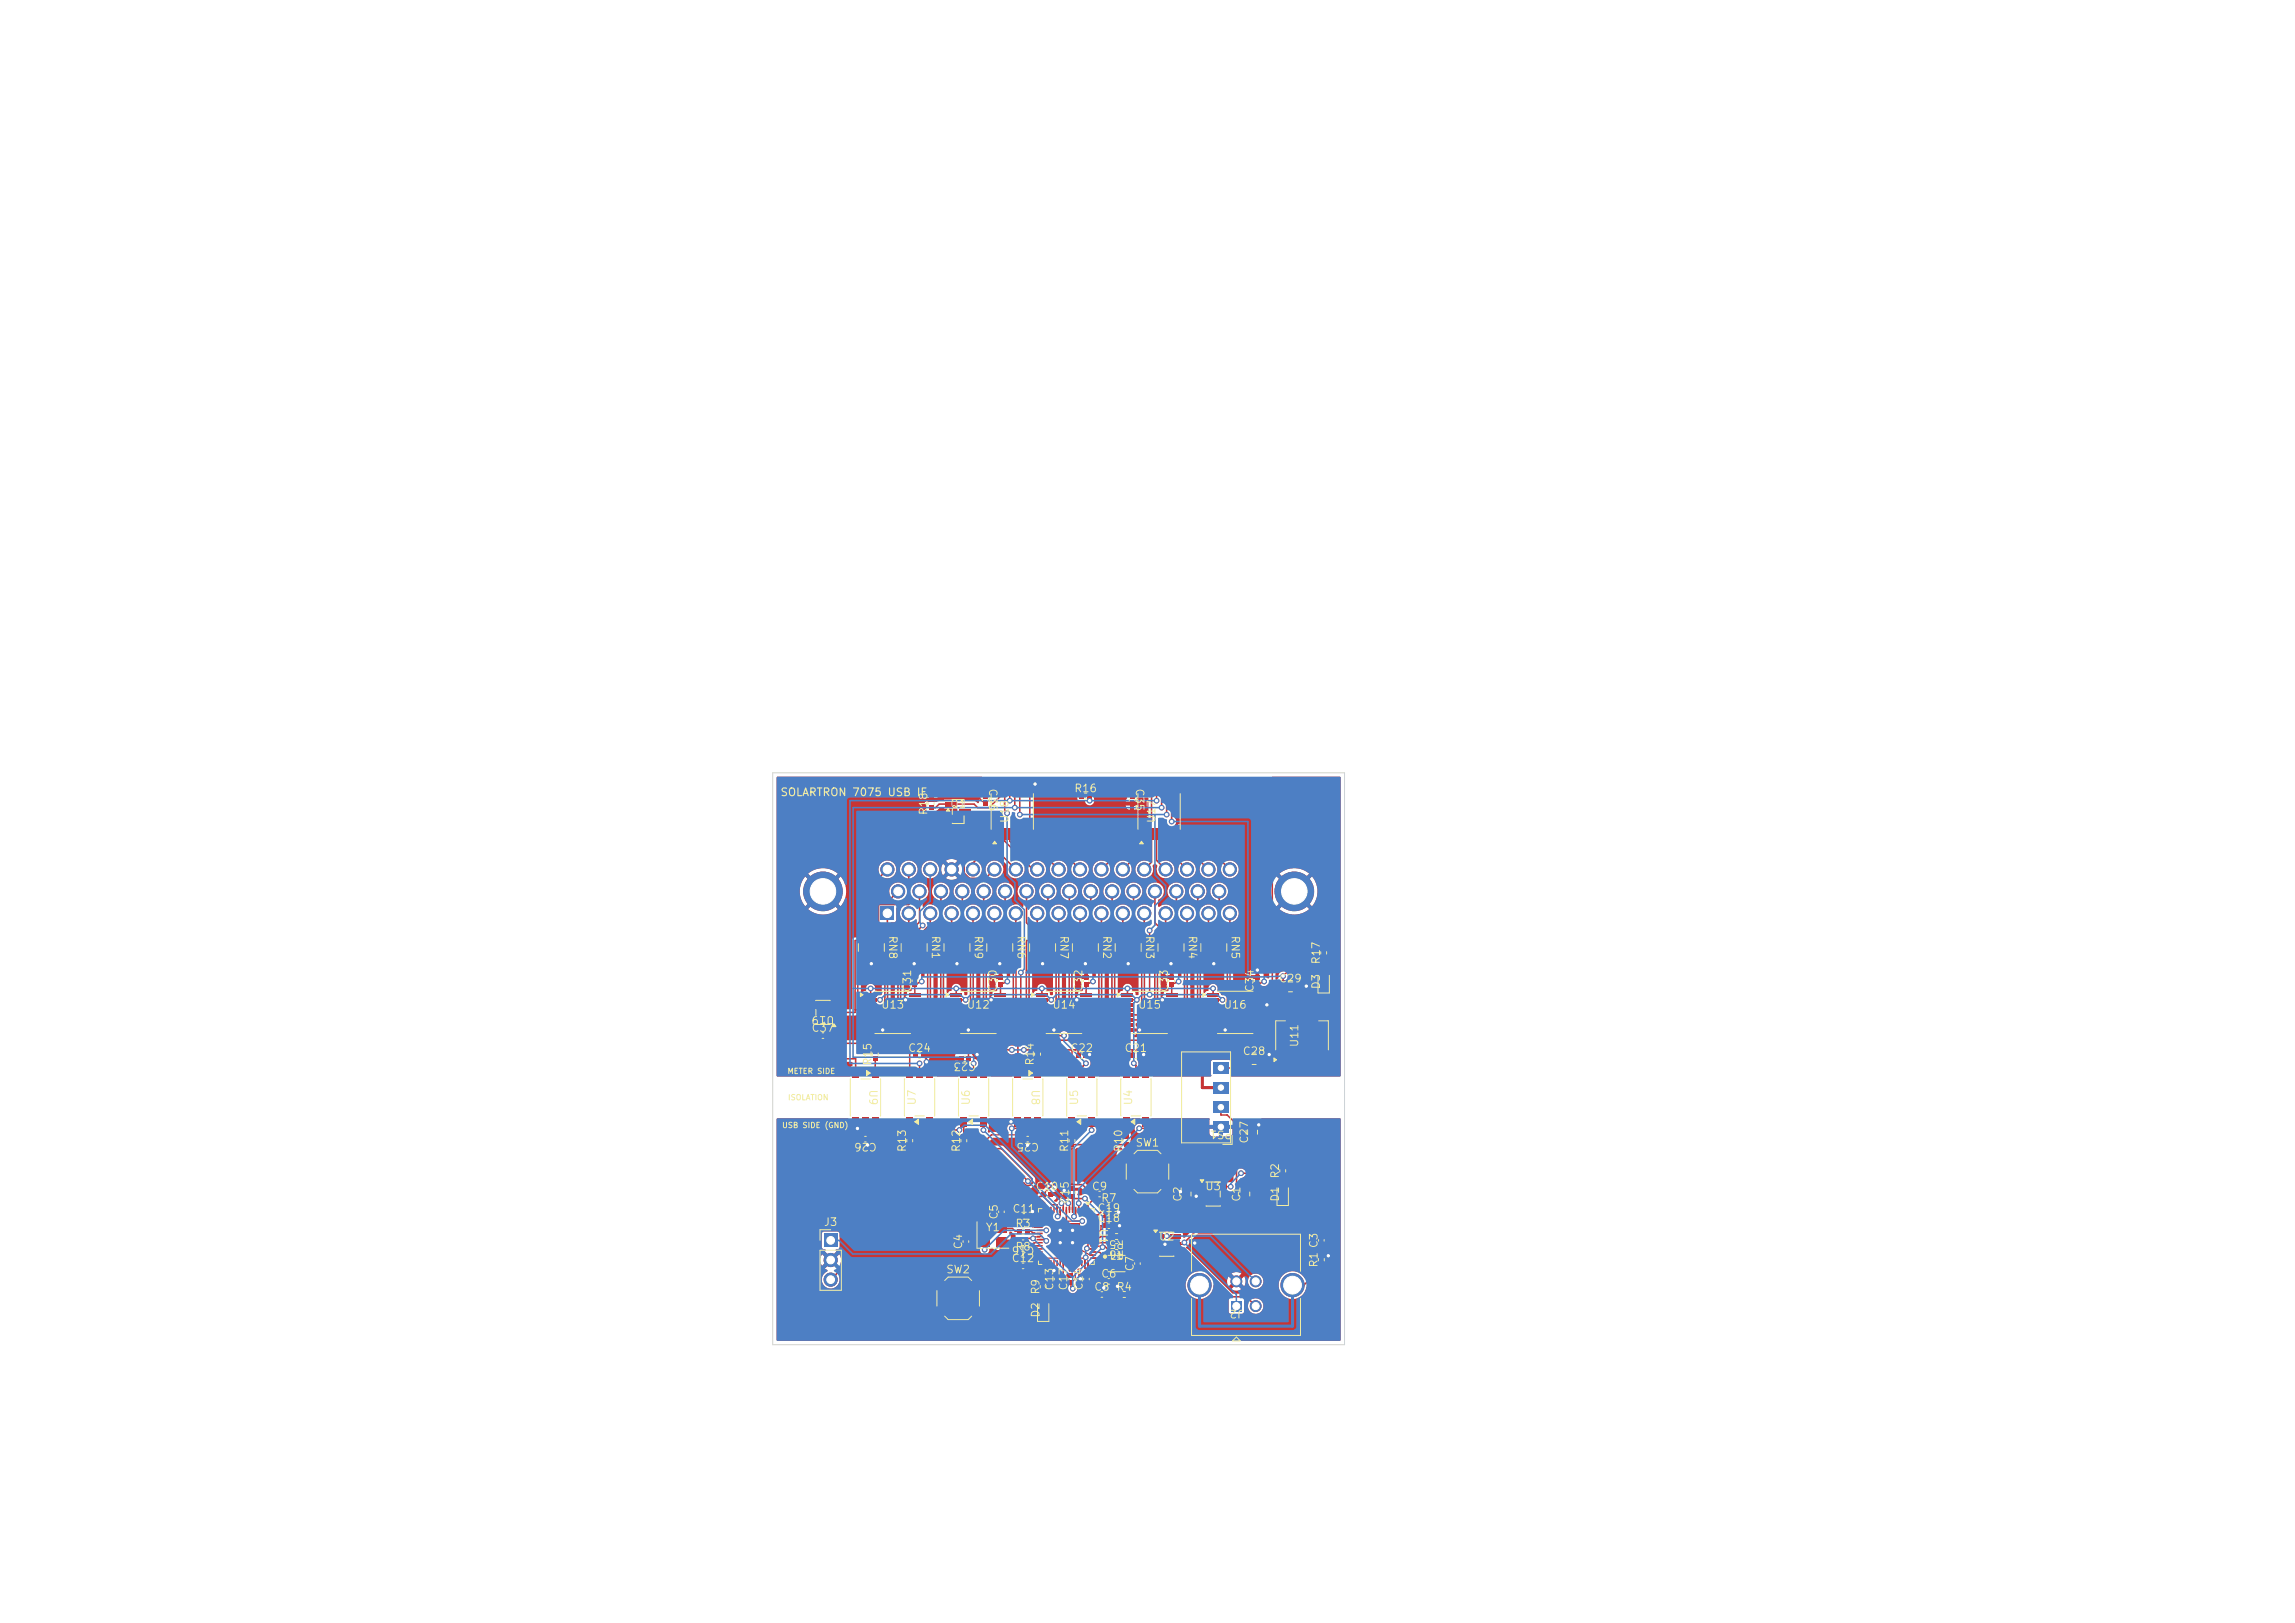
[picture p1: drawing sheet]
<svg xmlns="http://www.w3.org/2000/svg" width="297mm" height="210mm" viewBox="0 0 297 210" stroke-linecap="round" stroke-linejoin="round" font-family="sans-serif">
<defs><g id="words">
<g font-size="1" fill="#f2eda1">
<text x="127.7" y="101.9" transform="rotate(90 127.7 101.9)">C36</text>
<text x="146.7" y="101.9" transform="rotate(90 146.7 101.9)">C35</text>
<text x="100.9" y="103.3">SOLARTRON 7075 USB IF</text>
<text x="120.3" y="105.6" transform="rotate(-90 120.3 105.6)">R18</text>
<text x="122.9" y="104.8">Q1</text>
<text x="130.8" y="106.6" transform="rotate(-90 130.8 106.6)">U18</text>
<text x="138.9" y="102.8">R16</text>
<text x="149.8" y="106.6" transform="rotate(-90 149.8 106.6)">U17</text>
<text x="114.8" y="121" transform="rotate(90 114.8 121)">RN8</text>
<text x="120.3" y="121" transform="rotate(90 120.3 121)">RN1</text>
<text x="125.9" y="121" transform="rotate(90 125.9 121)">RN9</text>
<text x="131.4" y="121" transform="rotate(90 131.4 121)">RN6</text>
<text x="137" y="121" transform="rotate(90 137 121)">RN7</text>
<text x="142.5" y="121" transform="rotate(90 142.5 121)">RN2</text>
<text x="148" y="121" transform="rotate(90 148 121)">RN3</text>
<text x="153.6" y="121" transform="rotate(90 153.6 121)">RN4</text>
<text x="159.1" y="121" transform="rotate(90 159.1 121)">RN5</text>
<text x="171.1" y="124.9" transform="rotate(-90 171.1 124.9)">R17</text>
<text x="108.1" y="131.2" transform="rotate(-180 108.1 131.2)">U19</text>
<text x="114" y="130.8">U13</text>
<text x="118.2" y="128.5" transform="rotate(-90 118.2 128.5)">C31</text>
<text x="125" y="130.8">U12</text>
<text x="129.2" y="128.5" transform="rotate(-90 129.2 128.5)">C30</text>
<text x="136.1" y="130.8">U14</text>
<text x="140.3" y="128.5" transform="rotate(-90 140.3 128.5)">C32</text>
<text x="147.2" y="130.8">U15</text>
<text x="151.4" y="128.5" transform="rotate(-90 151.4 128.5)">C33</text>
<text x="158.3" y="130.8">U16</text>
<text x="162.5" y="128.5" transform="rotate(-90 162.5 128.5)">C34</text>
<text x="165.4" y="127.4">C29</text>
<text x="171.1" y="128.1" transform="rotate(-90 171.1 128.1)">D3</text>
<text x="104.9" y="133.8">C37</text>
<text x="113" y="138" transform="rotate(-90 113 138)">R15</text>
<text x="117.4" y="136.4">C24</text>
<text x="126.4" y="137.2" transform="rotate(-180 126.4 137.2)">C23</text>
<text x="134" y="138" transform="rotate(-90 134 138)">R14</text>
<text x="138.4" y="136.4">C22</text>
<text x="145.4" y="136.4">C21</text>
<text x="160.7" y="136.8">C28</text>
<text x="168.3" y="135.6" transform="rotate(-90 168.3 135.6)">U11</text>
<text x="112.2" y="140.9" transform="rotate(90 112.2 140.9)">U9</text>
<text x="118.8" y="143.1" transform="rotate(-90 118.8 143.1)">U7</text>
<text x="125.8" y="143.1" transform="rotate(-90 125.8 143.1)">U6</text>
<text x="133.2" y="140.9" transform="rotate(90 133.2 140.9)">U8</text>
<text x="139.8" y="143.1" transform="rotate(-90 139.8 143.1)">U5</text>
<text x="146.8" y="143.1" transform="rotate(-90 146.8 143.1)">U4</text>
<text x="113.6" y="147.6" transform="rotate(-180 113.6 147.6)">C26</text>
<text x="117.5" y="149.2" transform="rotate(-90 117.5 149.2)">R13</text>
<text x="124.5" y="149.2" transform="rotate(-90 124.5 149.2)">R12</text>
<text x="134.6" y="147.6" transform="rotate(-180 134.6 147.6)">C25</text>
<text x="138.5" y="149.2" transform="rotate(-90 138.5 149.2)">R11</text>
<text x="145.5" y="149.2" transform="rotate(-90 145.5 149.2)">R10</text>
<text x="146.9" y="148.6">SW1</text>
<text x="159.6" y="146.1" transform="rotate(-180 159.6 146.1)">PS1</text>
<text x="161.8" y="148.1" transform="rotate(-90 161.8 148.1)">C27</text>
<text x="133.9" y="154.3">C10</text>
<text x="138.6" y="155.9" transform="rotate(-90 138.6 155.9)">C15</text>
<text x="141.2" y="154.3">C9</text>
<text x="142.4" y="155.8">R7</text>
<text x="153.2" y="155.6" transform="rotate(-90 153.2 155.6)">C2</text>
<text x="155.9" y="154.3">U3</text>
<text x="160.8" y="155.6" transform="rotate(-90 160.8 155.6)">C1</text>
<text x="165.8" y="155.6" transform="rotate(-90 165.8 155.6)">D1</text>
<text x="165.8" y="152.6" transform="rotate(-90 165.8 152.6)">R2</text>
<text x="106.5" y="158.9">J3</text>
<text x="124.8" y="161.7" transform="rotate(-90 124.8 161.7)">C4</text>
<text x="127.5" y="159.6">Y1</text>
<text x="129.4" y="157.9" transform="rotate(-90 129.4 157.9)">C5</text>
<text x="130.9" y="157.2">C11</text>
<text x="131.3" y="159.1">R3</text>
<text x="134" y="161" transform="rotate(-180 134 161)">C16</text>
<text x="141.9" y="157.1">C19</text>
<text x="141.9" y="158.4">C18</text>
<text x="142" y="158.9" transform="rotate(90 142 158.9)">U1</text>
<text x="145.6" y="161.5" transform="rotate(-180 145.6 161.5)">R6</text>
<text x="145.6" y="160.2" transform="rotate(-180 145.6 160.2)">R5</text>
<text x="149.9" y="160.8">U2</text>
<text x="122.4" y="165">SW2</text>
<text x="130.8" y="163.6">C12</text>
<text x="131.3" y="162.1">R8</text>
<text x="134.8" y="167.6" transform="rotate(-90 134.8 167.6)">R9</text>
<text x="136.6" y="167.1" transform="rotate(-90 136.6 167.1)">C13</text>
<text x="138.4" y="167.1" transform="rotate(-90 138.4 167.1)">C17</text>
<text x="140.4" y="167.1" transform="rotate(-90 140.4 167.1)">C14</text>
<text x="141.5" y="167.3">C8</text>
<text x="142.4" y="165.6">C6</text>
<text x="143.5" y="163.3">L1</text>
<text x="144.4" y="167.3">R4</text>
<text x="147" y="164.6" transform="rotate(-90 147 164.6)">C7</text>
<text x="170.8" y="164.1" transform="rotate(-90 170.8 164.1)">R1 C3</text>
<text x="134.8" y="170.6" transform="rotate(-90 134.8 170.6)">D2</text>
<text x="161" y="169.2" transform="rotate(-180 161 169.2)">J2</text>
</g>
<g font-size=".7" fill="#f2eda1">
<text x="101.8" y="139.1">METER SIDE</text>
<text x="101.9" y="142.5">ISOLATION</text>
<text x="101.1" y="146.1">USB SIDE (GND)</text>
</g>
</g></defs>
<g fill="#c83434">
<path d="M146.2 136.3h.6v.6h-.6z"/>
<path d="M147.2 136.3h.6v.6h-.6z"/>
<path d="M152.5 121.3h.5v.8h-.5z"/>
<path d="M151.7 121.3h.4v.8h-.4z"/>
<path d="M150.9 121.3h.4v.8h-.4z"/>
<path d="M150.1 121.3h.5v.8h-.5z"/>
<path d="M150.1 123.1h.5v.8h-.5z"/>
<path d="M150.9 123.1h.4v.8h-.4z"/>
<path d="M151.7 123.1h.4v.8h-.4z"/>
<path d="M152.5 123.1h.5v.8h-.5z"/>
<path d="M112.9 138.3h.8v1.2h-.8z"/>
<path d="M110.3 138.3h.8v1.2h-.8z"/>
<path d="M110.3 144.6h.8v1.2h-.8z"/>
<path d="M111.6 144.6h.8v1.2h-.8z"/>
<path d="M112.9 144.6h.8v1.2h-.8z"/>
<path d="M144.7 161h.6v.6h-.6z"/>
<path d="M143.7 161h.6v.6h-.6z"/>
<path d="M141.5 154.2h.6v.6h-.6z"/>
<path d="M142.5 154.2h.6v.6h-.6z"/>
<path d="M117.4 147.8h.7v.6h-.7z"/>
<path d="M117.4 146.8h.7v.6h-.7z"/>
<path d="M112.2 147.1h.6v.6h-.6z"/>
<path d="M111.2 147.1h.6v.6h-.6z"/>
<path d="M131.6 162h.6v.6h-.6z"/>
<path d="M132.6 162h.6v.6h-.6z"/>
<path d="M147.5 107.1h.4v1.5h-.4z"/>
<path d="M148.2 107.1h.4v1.5h-.4z"/>
<path d="M148.8 107.1h.4v1.5h-.4z"/>
<path d="M149.5 107.1h.4v1.5h-.4z"/>
<path d="M150.1 107.1h.4v1.5h-.4z"/>
<path d="M150.8 107.1h.4v1.5h-.4z"/>
<path d="M151.4 107.1h.4v1.5h-.4z"/>
<path d="M152.1 107.1h.4v1.5h-.4z"/>
<path d="M152.1 101.4h.4v1.5h-.4z"/>
<path d="M151.4 101.4h.4v1.5h-.4z"/>
<path d="M150.8 101.4h.4v1.5h-.4z"/>
<path d="M150.1 101.4h.4v1.5h-.4z"/>
<path d="M149.5 101.4h.4v1.5h-.4z"/>
<path d="M148.8 101.4h.4v1.5h-.4z"/>
<path d="M148.2 101.4h.4v1.5h-.4z"/>
<path d="M147.5 101.4h.4v1.5h-.4z"/>
<path d="M134.7 154.2h.6v.6h-.6z"/>
<path d="M135.7 154.2h.6v.6h-.6z"/>
<path d="M170.7 160.7h.6v.6h-.6z"/>
<path d="M170.7 159.7h.6v.6h-.6z"/>
<path d="M142.7 157h.6v.6h-.6z"/>
<path d="M143.7 157h.6v.6h-.6z"/>
<path d="M124.8 121.3h.5v.8h-.5z"/>
<path d="M124 121.3h.4v.8h-.4z"/>
<path d="M123.2 121.3h.4v.8h-.4z"/>
<path d="M122.4 121.3h.5v.8h-.5z"/>
<path d="M122.4 123.1h.5v.8h-.5z"/>
<path d="M123.2 123.1h.4v.8h-.4z"/>
<path d="M124 123.1h.4v.8h-.4z"/>
<path d="M124.8 123.1h.5v.8h-.5z"/>
<path d="M138.4 147.8h.6v.6h-.6z"/>
<path d="M138.4 146.8h.6v.6h-.6z"/>
<path d="M124.4 147.8h.7v.6h-.7z"/>
<path d="M124.4 146.8h.7v.6h-.7z"/>
<path d="M160.3 155h1.4v1h-1.4z"/>
<path d="M160.3 153.1h1.4v1h-1.4z"/>
<path d="M125.1 136.7h.5v.6h-.5z"/>
<path d="M124.1 136.7h.6v.6h-.6z"/>
<path d="M134.1 128.5h1.5v.4h-1.5z"/>
<path d="M134.1 129.2h1.5v.4h-1.5z"/>
<path d="M134.1 129.8h1.5v.4h-1.5z"/>
<path d="M134.1 130.5h1.5v.4h-1.5z"/>
<path d="M134.1 131.1h1.5v.4h-1.5z"/>
<path d="M134.1 131.8h1.5v.4h-1.5z"/>
<path d="M134.1 132.4h1.5v.4h-1.5z"/>
<path d="M134.1 133.1h1.5v.4h-1.5z"/>
<path d="M139.8 133.1h1.5v.4h-1.5z"/>
<path d="M139.8 132.4h1.5v.4h-1.5z"/>
<path d="M139.8 131.8h1.5v.4h-1.5z"/>
<path d="M139.8 131.1h1.5v.4h-1.5z"/>
<path d="M139.8 130.5h1.5v.4h-1.5z"/>
<path d="M139.8 129.8h1.5v.4h-1.5z"/>
<path d="M139.8 129.2h1.5v.4h-1.5z"/>
<path d="M139.8 128.5h1.5v.4h-1.5z"/>
<path d="M135.9 121.3h.5v.8h-.5z"/>
<path d="M135.1 121.3h.4v.8h-.4z"/>
<path d="M134.3 121.3h.4v.8h-.4z"/>
<path d="M133.5 121.3h.5v.8h-.5z"/>
<path d="M133.5 123.1h.5v.8h-.5z"/>
<path d="M134.3 123.1h.4v.8h-.4z"/>
<path d="M135.1 123.1h.4v.8h-.4z"/>
<path d="M135.9 123.1h.5v.8h-.5z"/>
<path d="M157 145.1h2v1.5h-2z"/>
<path d="M157 142.5h2v1.5h-2z"/>
<path d="M157 140h2v1.5h-2z"/>
<path d="M157 137.4h2v1.5h-2z"/>
<path d="M107 131.7h1.3v.6h-1.3z"/>
<path d="M107 130.7h1.3v.6h-1.3z"/>
<path d="M107 129.8h1.3v.6h-1.3z"/>
<path d="M104.7 129.8h1.3v.6h-1.3z"/>
<path d="M104.7 131.7h1.3v.6h-1.3z"/>
<path d="M171 123.5h.6v.6h-.6z"/>
<path d="M171 122.5h.6v.6h-.6z"/>
<path d="M143.5 162.7h.5v1.6h-.5z"/>
<path d="M144.9 162.7h.6v1.6h-.6z"/>
<path d="M149.2 159.8h1.3v.6h-1.3z"/>
<path d="M149.2 160.7h1.3v.6h-1.3z"/>
<path d="M149.2 161.7h1.3v.6h-1.3z"/>
<path d="M151.5 161.7h1.3v.6h-1.3z"/>
<path d="M151.5 160.7h1.3v.6h-1.3z"/>
<path d="M151.5 159.8h1.3v.6h-1.3z"/>
<path d="M118.2 136.3h.6v.6h-.6z"/>
<path d="M119.2 136.3h.6v.6h-.6z"/>
<path d="M124.3 144.6h.8v1.2h-.8z"/>
<path d="M126.9 144.6h.8v1.2h-.8z"/>
<path d="M126.9 138.3h.8v1.2h-.8z"/>
<path d="M125.6 138.3h.8v1.2h-.8z"/>
<path d="M124.3 138.3h.8v1.2h-.8z"/>
<path d="M130.3 121.3h.5v.8h-.5z"/>
<path d="M129.6 121.3h.4v.8h-.4z"/>
<path d="M128.8 121.3h.4v.8h-.4z"/>
<path d="M127.9 121.3h.5v.8h-.5z"/>
<path d="M127.9 123.1h.5v.8h-.5z"/>
<path d="M128.8 123.1h.4v.8h-.4z"/>
<path d="M129.6 123.1h.4v.8h-.4z"/>
<path d="M130.3 123.1h.5v.8h-.5z"/>
<path d="M105.7 133.7h.6v.6h-.6z"/>
<path d="M106.7 133.7h.6v.6h-.6z"/>
<path d="M155.2 153.3h1.3v.6h-1.3z"/>
<path d="M155.2 154.2h1.3v.6h-1.3z"/>
<path d="M155.2 155.2h1.3v.6h-1.3z"/>
<path d="M157.5 155.2h1.3v.6h-1.3z"/>
<path d="M157.5 153.3h1.3v.6h-1.3z"/>
<path d="M145 149.4h1v.7h-1z"/>
<path d="M151 149.4h1v.7h-1z"/>
<path d="M145 153.1h1v.8h-1z"/>
<path d="M151 153.1h1v.8h-1z"/>
<path d="M138.3 144.6h.8v1.2h-.8z"/>
<path d="M140.9 144.6h.8v1.2h-.8z"/>
<path d="M140.9 138.3h.8v1.2h-.8z"/>
<path d="M139.6 138.3h.8v1.2h-.8z"/>
<path d="M138.3 138.3h.8v1.2h-.8z"/>
<path d="M151.3 127.1h.6v.6h-.6z"/>
<path d="M151.3 126.1h.6v.6h-.6z"/>
<path d="M160.9 136.3h.9v1.4h-.9z"/>
<path d="M162.8 136.3h.9v1.4h-.9z"/>
<path d="M161.3 147h1.4v1h-1.4z"/>
<path d="M161.3 145.1h1.4v1h-1.4z"/>
<path d="M120.5 165.8h1v.7h-1z"/>
<path d="M126.5 165.8h1v.7h-1z"/>
<path d="M120.5 169.5h1v.8h-1z"/>
<path d="M126.5 169.5h1v.8h-1z"/>
<path d="M120.2 104.2h.6v.6h-.6z"/>
<path d="M120.2 103.2h.6v.6h-.6z"/>
<path d="M165.5 136.2h1.4v2h-1.4z"/>
<path d="M167.7 136.2h1.5v2h-1.5z"/>
<path d="M166.6 129.9h3.8v2h-3.8z"/>
<path d="M170.1 136.2h1.4v2h-1.4z"/>
<path d="M139.7 102.7h.6v.6h-.6z"/>
<path d="M140.7 102.7h.6v.6h-.6z"/>
<path d="M152.7 155h1.4v1h-1.4z"/>
<path d="M152.7 153.1h1.4v1h-1.4z"/>
<path d="M141.8 167.2h.6v.6h-.6z"/>
<path d="M142.8 167.2h.6v.6h-.6z"/>
<path d="M165.7 151.7h.6v.6h-.6z"/>
<path d="M165.7 150.7h.6v.6h-.6z"/>
<path d="M139.2 136.3h.6v.6h-.6z"/>
<path d="M140.2 136.3h.6v.6h-.6z"/>
<path d="M142.7 165.5h.6v.6h-.6z"/>
<path d="M143.7 165.5h.6v.6h-.6z"/>
<path d="M128.5 107.1h.4v1.5h-.4z"/>
<path d="M129.2 107.1h.4v1.5h-.4z"/>
<path d="M129.8 107.1h.4v1.5h-.4z"/>
<path d="M130.5 107.1h.4v1.5h-.4z"/>
<path d="M131.1 107.1h.4v1.5h-.4z"/>
<path d="M131.8 107.1h.4v1.5h-.4z"/>
<path d="M132.4 107.1h.4v1.5h-.4z"/>
<path d="M133.1 107.1h.4v1.5h-.4z"/>
<path d="M133.1 101.4h.4v1.5h-.4z"/>
<path d="M132.4 101.4h.4v1.5h-.4z"/>
<path d="M131.8 101.4h.4v1.5h-.4z"/>
<path d="M131.1 101.4h.4v1.5h-.4z"/>
<path d="M130.5 101.4h.4v1.5h-.4z"/>
<path d="M129.8 101.4h.4v1.5h-.4z"/>
<path d="M129.2 101.4h.4v1.5h-.4z"/>
<path d="M128.5 101.4h.4v1.5h-.4z"/>
<path d="M133.9 136.6h.7v.6h-.7z"/>
<path d="M133.9 135.6h.7v.6h-.7z"/>
<path d="M106.6 159.7h1.7v1.7h-1.7z"/>
</g>
<g fill="#c83434" stroke="#c83434" stroke-width=".13">
<circle cx="107.5" cy="163" r=".85"/>
<circle cx="107.5" cy="165.6" r=".85"/>
</g>
<g fill="#c83434">
<path d="M133.2 147.1h.6v.6h-.6z"/>
<path d="M132.2 147.1h.6v.6h-.6z"/>
<path d="M141.4 121.3h.5v.8h-.5z"/>
<path d="M140.7 121.3h.4v.8h-.4z"/>
<path d="M139.9 121.3h.4v.8h-.4z"/>
<path d="M139 121.3h.5v.8h-.5z"/>
<path d="M139 123.1h.5v.8h-.5z"/>
<path d="M139.9 123.1h.4v.8h-.4z"/>
<path d="M140.7 123.1h.4v.8h-.4z"/>
<path d="M141.4 123.1h.5v.8h-.5z"/>
<path d="M158 121.3h.5v.8h-.5z"/>
<path d="M157.3 121.3h.4v.8h-.4z"/>
<path d="M156.5 121.3h.4v.8h-.4z"/>
<path d="M155.6 121.3h.5v.8h-.5z"/>
<path d="M155.6 123.1h.5v.8h-.5z"/>
<path d="M156.5 123.1h.4v.8h-.4z"/>
<path d="M157.3 123.1h.4v.8h-.4z"/>
<path d="M158 123.1h.5v.8h-.5z"/>
<path d="M146.9 163.7h.6v.6h-.6z"/>
<path d="M146.9 162.7h.6v.6h-.6z"/>
<path d="M131.7 157.1h.6v.6h-.6z"/>
<path d="M132.7 157.1h.6v.6h-.6z"/>
<path d="M138.3 165.7h.6v.6h-.6z"/>
<path d="M138.3 164.7h.6v.6h-.6z"/>
<path d="M112.9 136.6h.7v.6h-.7z"/>
<path d="M112.9 135.6h.7v.6h-.7z"/>
<path d="M165.5 154.9h1v.8h-1z"/>
<path d="M165.5 153.3h1v.9h-1z"/>
<path d="M126.7 160.1h1.4v1.2h-1.4z"/>
<path d="M128.9 160.1h1.4v1.2h-1.4z"/>
<path d="M128.9 158.4h1.4v1.2h-1.4z"/>
<path d="M126.7 158.4h1.4v1.2h-1.4z"/>
<path d="M147 121.3h.5v.8h-.5z"/>
<path d="M146.2 121.3h.4v.8h-.4z"/>
<path d="M145.4 121.3h.4v.8h-.4z"/>
<path d="M144.6 121.3h.5v.8h-.5z"/>
<path d="M144.6 123.1h.5v.8h-.5z"/>
<path d="M145.4 123.1h.4v.8h-.4z"/>
<path d="M146.2 123.1h.4v.8h-.4z"/>
<path d="M147 123.1h.5v.8h-.5z"/>
<path d="M132.6 160.5h.6v.6h-.6z"/>
<path d="M131.6 160.5h.6v.6h-.6z"/>
<path d="M122.3 103.8h1.5v.6h-1.5z"/>
<path d="M122.3 105.7h1.5v.6h-1.5z"/>
<path d="M124.2 104.7h1.5v.6h-1.5z"/>
<path d="M124.7 160.9h.6v.5h-.6z"/>
<path d="M124.7 159.9h.6v.6h-.6z"/>
<path d="M170.7 163.2h.6v.6h-.6z"/>
<path d="M170.7 162.2h.6v.6h-.6z"/>
<path d="M140.7 156.2h.2v.8l-.2-.1z"/>
<path d="M140.3 156.2h.2v.8l-.2-.1z"/>
<path d="M139.9 156.2h.2v.8l-.2-.1z"/>
<path d="M139.5 156.2h.2v.8l-.2-.1z"/>
<path d="M139.1 156.2h.2v.8l-.2-.1z"/>
<path d="M138.7 156.2h.2v.8l-.2-.1z"/>
<path d="M138.3 156.2h.2v.8l-.2-.1z"/>
<path d="M137.9 156.2h.2l-.1 .8-.1-.1z"/>
<path d="M137.5 156.2h.2l-.1 .8-.1-.1z"/>
<path d="M137.1 156.2h.2l-.1 .8-.1-.1z"/>
<path d="M136.7 156.2h.2l-.1 .8-.1-.1z"/>
<path d="M136.3 156.2h.2l-.1 .8-.1-.1z"/>
<path d="M135.9 156.2h.2l-.1 .8-.1-.1z"/>
<path d="M135.5 156.2h.2l-.1 .8-.1-.1z"/>
<path d="M135.1 156.2h.2l-.1 .8-.1-.1z"/>
<path d="M134.2 157.1h.7v.2h-.7z"/>
<path d="M134.2 157.5h.7v.2h-.7z"/>
<path d="M134.2 157.9h.7v.2h-.7z"/>
<path d="M134.2 158.3h.7v.2h-.7z"/>
<path d="M134.2 158.7h.7v.2h-.7z"/>
<path d="M134.2 159.1h.7v.2h-.7z"/>
<path d="M134.2 159.5h.7v.2h-.7z"/>
<path d="M134.2 159.9h.7v.2h-.7z"/>
<path d="M134.2 160.3h.7v.2h-.7z"/>
<path d="M134.2 160.7h.7v.2h-.7z"/>
<path d="M134.2 161.1h.7v.2h-.7z"/>
<path d="M134.2 161.5h.7v.2h-.7z"/>
<path d="M134.2 161.9h.7v.2h-.7z"/>
<path d="M134.2 162.3h.7v.2h-.7z"/>
<path d="M134.2 162.7h.7v.2h-.7z"/>
<path d="M135.1 163.1h.2l-.1 .8-.1-.1z"/>
<path d="M135.5 163.1h.2l-.1 .8-.1-.1z"/>
<path d="M135.9 163.1h.2l-.1 .8-.1-.1z"/>
<path d="M136.3 163.1h.2l-.1 .8-.1-.1z"/>
<path d="M136.7 163.1h.2l-.1 .8-.1-.1z"/>
<path d="M137.1 163.1h.2l-.1 .8-.1-.1z"/>
<path d="M137.5 163.1h.2l-.1 .8-.1-.1z"/>
<path d="M137.9 163.1h.2l-.1 .8-.1-.1z"/>
<path d="M138.3 163.1h.2v.8l-.2-.1z"/>
<path d="M138.7 163.1h.2v.8l-.2-.1z"/>
<path d="M139.1 163.1h.2v.8l-.2-.1z"/>
<path d="M139.5 163.1h.2v.8l-.2-.1z"/>
<path d="M139.9 163.1h.2v.8l-.2-.1z"/>
<path d="M140.3 163.1h.2v.8l-.2-.1z"/>
<path d="M140.7 163.1h.2v.8l-.2-.1z"/>
<path d="M141.1 162.7h.7v.2h-.7z"/>
<path d="M141.1 162.3h.7v.2h-.7z"/>
<path d="M141.1 161.9h.7v.2h-.7z"/>
<path d="M141.1 161.5h.7v.2h-.7z"/>
<path d="M141.1 161.1h.7v.2h-.7z"/>
<path d="M141.1 160.7h.7v.2h-.7z"/>
<path d="M141.1 160.3h.7v.2h-.7z"/>
<path d="M141.1 159.9h.7v.2h-.7z"/>
<path d="M141.1 159.5h.7v.2h-.7z"/>
<path d="M141.1 159.1h.7v.2h-.7z"/>
<path d="M141.1 158.7h.7v.2h-.7z"/>
<path d="M141.1 158.3h.7v.2h-.7z"/>
<path d="M141.1 157.9h.7v.2h-.7z"/>
<path d="M141.1 157.5h.7v.2h-.7z"/>
<path d="M141.1 157.1h.7v.2h-.7z"/>
<path d="M136.3 158.3h3.4v3.4h-3.4z"/>
<path d="M123 128.5h1.5v.4h-1.5z"/>
<path d="M123 129.2h1.5v.4h-1.5z"/>
<path d="M123 129.8h1.5v.4h-1.5z"/>
<path d="M123 130.5h1.5v.4h-1.5z"/>
<path d="M123 131.1h1.5v.4h-1.5z"/>
<path d="M123 131.8h1.5v.4h-1.5z"/>
<path d="M123 132.4h1.5v.4h-1.5z"/>
<path d="M123 133.1h1.5v.4h-1.5z"/>
<path d="M128.7 133.1h1.5v.4h-1.5z"/>
<path d="M128.7 132.4h1.5v.4h-1.5z"/>
<path d="M128.7 131.8h1.5v.4h-1.5z"/>
<path d="M128.7 131.1h1.5v.4h-1.5z"/>
<path d="M128.7 130.5h1.5v.4h-1.5z"/>
<path d="M128.7 129.8h1.5v.4h-1.5z"/>
<path d="M128.7 129.2h1.5v.4h-1.5z"/>
<path d="M128.7 128.5h1.5v.4h-1.5z"/>
<path d="M145.2 128.5h1.4v.4h-1.4z"/>
<path d="M145.2 129.2h1.4v.4h-1.4z"/>
<path d="M145.2 129.8h1.4v.4h-1.4z"/>
<path d="M145.2 130.5h1.4v.4h-1.4z"/>
<path d="M145.2 131.1h1.4v.4h-1.4z"/>
<path d="M145.2 131.8h1.4v.4h-1.4z"/>
<path d="M145.2 132.4h1.4v.4h-1.4z"/>
<path d="M145.2 133.1h1.4v.4h-1.4z"/>
<path d="M150.9 133.1h1.5v.4h-1.5z"/>
<path d="M150.9 132.4h1.5v.4h-1.5z"/>
<path d="M150.9 131.8h1.5v.4h-1.5z"/>
<path d="M150.9 131.1h1.5v.4h-1.5z"/>
<path d="M150.9 130.5h1.5v.4h-1.5z"/>
<path d="M150.9 129.8h1.5v.4h-1.5z"/>
<path d="M150.9 129.2h1.5v.4h-1.5z"/>
<path d="M150.9 128.5h1.5v.4h-1.5z"/>
<path d="M142.7 155.7h.6v.6h-.6z"/>
<path d="M143.7 155.7h.6v.6h-.6z"/>
<path d="M129.3 157h.6v.6h-.6z"/>
<path d="M129.3 156h.6v.6h-.6z"/>
<path d="M134.5 169.9h1v.8h-1z"/>
<path d="M134.5 168.3h1v.9h-1z"/>
<path d="M165.5 126.9h1v1.4h-1z"/>
<path d="M167.4 126.9h1v1.4h-1z"/>
<path d="M119.3 121.3h.5v.8h-.5z"/>
<path d="M118.5 121.3h.4v.8h-.4z"/>
<path d="M117.7 121.3h.4v.8h-.4z"/>
<path d="M116.9 121.3h.5v.8h-.5z"/>
<path d="M116.9 123.1h.5v.8h-.5z"/>
<path d="M117.7 123.1h.4v.8h-.4z"/>
<path d="M118.5 123.1h.4v.8h-.4z"/>
<path d="M119.3 123.1h.5v.8h-.5z"/>
<path d="M145.3 144.6h.8v1.2h-.8z"/>
<path d="M147.9 144.6h.8v1.2h-.8z"/>
<path d="M147.9 138.3h.8v1.2h-.8z"/>
<path d="M146.6 138.3h.8v1.2h-.8z"/>
<path d="M145.3 138.3h.8v1.2h-.8z"/>
<path d="M118.1 127.1h.6v.6h-.6z"/>
<path d="M118.1 126.1h.6v.6h-.6z"/>
<path d="M140.2 127.1h.7v.6h-.7z"/>
<path d="M140.2 126.1h.7v.6h-.7z"/>
<path d="M140.3 165.7h.6v.6h-.6z"/>
<path d="M140.3 164.7h.6v.6h-.6z"/>
<path d="M142.7 158.3h.6v.6h-.6z"/>
<path d="M143.7 158.3h.6v.6h-.6z"/>
<path d="M133.9 138.3h.8v1.2h-.8z"/>
<path d="M131.3 138.3h.8v1.2h-.8z"/>
<path d="M131.3 144.6h.8v1.2h-.8z"/>
<path d="M132.6 144.6h.8v1.2h-.8z"/>
<path d="M133.9 144.6h.8v1.2h-.8z"/>
<path d="M136.5 165.7h.6v.6h-.6z"/>
<path d="M136.5 164.7h.6v.6h-.6z"/>
<path d="M117.3 144.6h.8v1.2h-.8z"/>
<path d="M119.9 144.6h.8v1.2h-.8z"/>
<path d="M119.9 138.3h.8v1.2h-.8z"/>
<path d="M118.6 138.3h.8v1.2h-.8z"/>
<path d="M117.3 138.3h.8v1.2h-.8z"/>
<path d="M131.6 163.5h.6v.6h-.6z"/>
<path d="M132.6 163.5h.6v.6h-.6z"/>
<path d="M113.7 121.3h.5v.8h-.5z"/>
<path d="M113 121.3h.4v.8h-.4z"/>
<path d="M112.2 121.3h.4v.8h-.4z"/>
<path d="M111.3 121.3h.5v.8h-.5z"/>
<path d="M111.3 123.1h.5v.8h-.5z"/>
<path d="M112.2 123.1h.4v.8h-.4z"/>
<path d="M113 123.1h.4v.8h-.4z"/>
<path d="M113.7 123.1h.5v.8h-.5z"/>
<path d="M146.2 102.7h.6v.6h-.6z"/>
<path d="M146.2 103.7h.6v.6h-.6z"/>
<path d="M111.9 128.5h1.5v.4h-1.5z"/>
<path d="M111.9 129.2h1.5v.4h-1.5z"/>
<path d="M111.9 129.8h1.5v.4h-1.5z"/>
<path d="M111.9 130.5h1.5v.4h-1.5z"/>
<path d="M111.9 131.1h1.5v.4h-1.5z"/>
<path d="M111.9 131.8h1.5v.4h-1.5z"/>
<path d="M111.9 132.4h1.5v.4h-1.5z"/>
<path d="M111.9 133.1h1.5v.4h-1.5z"/>
<path d="M117.7 133.1h1.4v.4h-1.4z"/>
<path d="M117.7 132.4h1.4v.4h-1.4z"/>
<path d="M117.7 131.8h1.4v.4h-1.4z"/>
<path d="M117.7 131.1h1.4v.4h-1.4z"/>
<path d="M117.7 130.5h1.4v.4h-1.4z"/>
<path d="M117.7 129.8h1.4v.4h-1.4z"/>
<path d="M117.7 129.2h1.4v.4h-1.4z"/>
<path d="M117.7 128.5h1.4v.4h-1.4z"/>
<path d="M134.7 166.7h.6v.6h-.6z"/>
<path d="M134.7 165.7h.6v.6h-.6z"/>
<path d="M144.7 167.2h.6v.6h-.6z"/>
<path d="M145.7 167.2h.6v.6h-.6z"/>
<path d="M145.4 147.8h.6v.6h-.6z"/>
<path d="M145.4 146.8h.6v.6h-.6z"/>
<path d="M162.4 127.1h.6v.6h-.6z"/>
<path d="M162.4 126.1h.6v.6h-.6z"/>
<path d="M131.6 159h.6v.6h-.6z"/>
<path d="M132.6 159h.6v.6h-.6z"/>
<path d="M144.7 159.7h.6v.6h-.6z"/>
<path d="M143.7 159.7h.6v.6h-.6z"/>
<path d="M129.2 127.1h.6v.6h-.6z"/>
<path d="M129.2 126.1h.6v.6h-.6z"/>
<path d="M138.5 154.5h.6v.6h-.6z"/>
<path d="M138.5 153.5h.6v.6h-.6z"/>
<path d="M159.3 168.3h1.4v1.4h-1.4z"/>
</g>
<g fill="#c83434" stroke="#c83434" stroke-width=".13">
<circle cx="162.5" cy="169" r=".7"/>
<circle cx="162.5" cy="165.8" r=".7"/>
<circle cx="160" cy="165.8" r=".7"/>
<circle cx="167.3" cy="166.3" r="1.5"/>
<circle cx="155.2" cy="166.3" r="1.5"/>
</g>
<g fill="#c83434">
<path d="M127.2 102.7h.6v.6h-.6z"/>
<path d="M127.2 103.7h.6v.6h-.6z"/>
<path d="M170.8 127.4h1v.8h-1z"/>
<path d="M170.8 125.8h1v.9h-1z"/>
<path d="M156.3 128.5h1.4v.4h-1.4z"/>
<path d="M156.3 129.2h1.4v.4h-1.4z"/>
<path d="M156.3 129.8h1.4v.4h-1.4z"/>
<path d="M156.3 130.5h1.4v.4h-1.4z"/>
<path d="M156.3 131.1h1.4v.4h-1.4z"/>
<path d="M156.3 131.8h1.4v.4h-1.4z"/>
<path d="M156.3 132.4h1.4v.4h-1.4z"/>
<path d="M156.3 133.1h1.4v.4h-1.4z"/>
<path d="M162 133.1h1.5v.4h-1.5z"/>
<path d="M162 132.4h1.5v.4h-1.5z"/>
<path d="M162 131.8h1.5v.4h-1.5z"/>
<path d="M162 131.1h1.5v.4h-1.5z"/>
<path d="M162 130.5h1.5v.4h-1.5z"/>
<path d="M162 129.8h1.5v.4h-1.5z"/>
<path d="M162 129.2h1.5v.4h-1.5z"/>
<path d="M162 128.5h1.5v.4h-1.5z"/>
<path d="M114 117.3h1.7v1.7h-1.7z"/>
</g>
<g fill="#c83434" stroke="#c83434" stroke-width=".13">
<circle cx="117.6" cy="118.2" r=".85"/>
<circle cx="120.4" cy="118.2" r=".85"/>
<circle cx="123.1" cy="118.2" r=".85"/>
<circle cx="125.9" cy="118.2" r=".85"/>
<circle cx="128.7" cy="118.2" r=".85"/>
<circle cx="131.5" cy="118.2" r=".85"/>
<circle cx="134.2" cy="118.2" r=".85"/>
<circle cx="137" cy="118.2" r=".85"/>
<circle cx="139.8" cy="118.2" r=".85"/>
<circle cx="142.5" cy="118.2" r=".85"/>
<circle cx="145.3" cy="118.2" r=".85"/>
<circle cx="148.1" cy="118.2" r=".85"/>
<circle cx="150.8" cy="118.2" r=".85"/>
<circle cx="153.6" cy="118.2" r=".85"/>
<circle cx="156.4" cy="118.2" r=".85"/>
<circle cx="159.2" cy="118.2" r=".85"/>
<circle cx="116.2" cy="115.3" r=".85"/>
<circle cx="119" cy="115.3" r=".85"/>
<circle cx="121.8" cy="115.3" r=".85"/>
<circle cx="124.5" cy="115.3" r=".85"/>
<circle cx="127.3" cy="115.3" r=".85"/>
<circle cx="130.1" cy="115.3" r=".85"/>
<circle cx="132.8" cy="115.3" r=".85"/>
<circle cx="135.6" cy="115.3" r=".85"/>
<circle cx="138.4" cy="115.3" r=".85"/>
<circle cx="141.2" cy="115.3" r=".85"/>
<circle cx="143.9" cy="115.3" r=".85"/>
<circle cx="146.7" cy="115.3" r=".85"/>
<circle cx="149.5" cy="115.3" r=".85"/>
<circle cx="152.2" cy="115.3" r=".85"/>
<circle cx="155" cy="115.3" r=".85"/>
<circle cx="157.8" cy="115.3" r=".85"/>
<circle cx="114.8" cy="112.5" r=".85"/>
<circle cx="117.6" cy="112.5" r=".85"/>
<circle cx="120.4" cy="112.5" r=".85"/>
<circle cx="123.1" cy="112.5" r=".85"/>
<circle cx="125.9" cy="112.5" r=".85"/>
<circle cx="128.7" cy="112.5" r=".85"/>
<circle cx="131.5" cy="112.5" r=".85"/>
<circle cx="134.2" cy="112.5" r=".85"/>
<circle cx="137" cy="112.5" r=".85"/>
<circle cx="139.8" cy="112.5" r=".85"/>
<circle cx="142.5" cy="112.5" r=".85"/>
<circle cx="145.3" cy="112.5" r=".85"/>
<circle cx="148.1" cy="112.5" r=".85"/>
<circle cx="150.8" cy="112.5" r=".85"/>
<circle cx="153.6" cy="112.5" r=".85"/>
<circle cx="156.4" cy="112.5" r=".85"/>
<circle cx="159.2" cy="112.5" r=".85"/>
<circle cx="106.5" cy="115.3" r="2.5"/>
<circle cx="167.5" cy="115.3" r="2.5"/>
<circle cx="153.3" cy="160.8" r=".3"/>
<circle cx="111" cy="146" r=".3"/>
<circle cx="137.7" cy="154" r=".3"/>
<circle cx="139.8" cy="165.5" r=".3"/>
<circle cx="136.4" cy="164.4" r=".3"/>
<circle cx="112.3" cy="148.2" r=".3"/>
<circle cx="130.8" cy="145.2" r=".3"/>
<circle cx="154.8" cy="154.8" r=".3"/>
<circle cx="152.8" cy="154.2" r=".3"/>
<circle cx="142.8" cy="166.6" r=".3"/>
<circle cx="144.8" cy="156.9" r=".3"/>
<circle cx="138.8" cy="159.2" r=".3"/>
<circle cx="137.2" cy="160.8" r=".3"/>
<circle cx="144.9" cy="158.6" r=".3"/>
<circle cx="137.2" cy="159.2" r=".3"/>
<circle cx="133.6" cy="156.8" r=".3"/>
<circle cx="144.6" cy="166.4" r=".3"/>
<circle cx="171.9" cy="162.5" r=".3"/>
<circle cx="150.8" cy="161" r=".3"/>
<circle cx="162.9" cy="145.6" r=".3"/>
<circle cx="154.6" cy="160.8" r=".3"/>
<circle cx="138.8" cy="160.8" r=".3"/>
<circle cx="133" cy="148.2" r=".3"/>
<circle cx="159.3" cy="153.5" r=".3"/>
<circle cx="140.5" cy="162.7" r=".3"/>
<circle cx="160.6" cy="151.8" r=".3"/>
<circle cx="140.6" cy="161.6" r=".3"/>
<circle cx="135.4" cy="159.2" r=".3"/>
<circle cx="127.4" cy="161.7" r=".3"/>
<circle cx="138.8" cy="166.7" r=".3"/>
<circle cx="133.7" cy="160.2" r=".3"/>
<circle cx="142.7" cy="161.4" r=".3"/>
<circle cx="140.4" cy="155.1" r=".3"/>
<circle cx="152.5" cy="127" r=".3"/>
<circle cx="166" cy="126.3" r=".3"/>
<circle cx="141.4" cy="127" r=".3"/>
<circle cx="131" cy="135.9" r=".3"/>
<circle cx="119.3" cy="127" r=".3"/>
<circle cx="132.5" cy="135.9" r=".3"/>
<circle cx="151.6" cy="106.3" r=".3"/>
<circle cx="163.6" cy="127" r=".3"/>
<circle cx="130.4" cy="127" r=".3"/>
<circle cx="136.4" cy="133.3" r=".3"/>
<circle cx="126.5" cy="136.5" r=".3"/>
<circle cx="125.3" cy="133.3" r=".3"/>
<circle cx="148" cy="136.5" r=".3"/>
<circle cx="158.6" cy="133.3" r=".3"/>
<circle cx="114.2" cy="133.3" r=".3"/>
<circle cx="129.4" cy="124.7" r=".3"/>
<circle cx="164" cy="130" r=".3"/>
<circle cx="141" cy="136.5" r=".3"/>
<circle cx="118.3" cy="124.7" r=".3"/>
<circle cx="134" cy="101.5" r=".3"/>
<circle cx="117.2" cy="129.4" r=".3"/>
<circle cx="164.2" cy="136.5" r=".3"/>
<circle cx="147.5" cy="133.3" r=".3"/>
<circle cx="169" cy="127.6" r=".3"/>
<circle cx="128.3" cy="129.4" r=".3"/>
<circle cx="119.9" cy="137.4" r=".3"/>
<circle cx="150.4" cy="129.4" r=".3"/>
<circle cx="162.7" cy="125.5" r=".3"/>
<circle cx="157.1" cy="124.7" r=".3"/>
<circle cx="151.5" cy="124.7" r=".3"/>
<circle cx="123.8" cy="124.7" r=".3"/>
<circle cx="112.8" cy="124.7" r=".3"/>
<circle cx="139.3" cy="129.4" r=".3"/>
<circle cx="134.9" cy="124.7" r=".3"/>
<circle cx="146" cy="124.7" r=".3"/>
<circle cx="140.5" cy="124.7" r=".3"/>
<circle cx="119.4" cy="119.8" r=".3"/>
<circle cx="151" cy="159.9" r=".3"/>
<circle cx="135.4" cy="160.6" r=".3"/>
<circle cx="141" cy="103.6" r=".3"/>
<circle cx="149.7" cy="103.6" r=".3"/>
<circle cx="130.7" cy="103.6" r=".3"/>
<circle cx="119" cy="137.6" r=".3"/>
<circle cx="147.4" cy="146" r=".3"/>
<circle cx="139.6" cy="155.7" r=".3"/>
<circle cx="141.3" cy="146.2" r=".3"/>
<circle cx="139" cy="157.4" r=".3"/>
<circle cx="130.9" cy="146" r=".3"/>
<circle cx="138.2" cy="155.7" r=".3"/>
<circle cx="140.1" cy="158" r=".3"/>
<circle cx="127.3" cy="146.2" r=".3"/>
<circle cx="137.4" cy="155.7" r=".3"/>
<circle cx="124.2" cy="146.2" r=".3"/>
<circle cx="136.9" cy="157.4" r=".3"/>
<circle cx="133" cy="152.8" r=".3"/>
<circle cx="136" cy="129.4" r=".3"/>
<circle cx="132" cy="105.4" r=".3"/>
<circle cx="148.8" cy="128.7" r=".3"/>
<circle cx="151" cy="105.4" r=".3"/>
<circle cx="148.8" cy="120.4" r=".3"/>
<circle cx="125" cy="129.4" r=".3"/>
<circle cx="113.9" cy="129.4" r=".3"/>
<circle cx="147.1" cy="129.4" r=".3"/>
<circle cx="158.2" cy="129.4" r=".3"/>
<circle cx="146.7" cy="137.6" r=".3"/>
<circle cx="137.7" cy="134" r=".3"/>
<circle cx="132.1" cy="125.8" r=".3"/>
<circle cx="130.3" cy="105.2" r=".3"/>
<circle cx="140.5" cy="137.6" r=".3"/>
<circle cx="112.7" cy="127.9" r=".3"/>
<circle cx="150.3" cy="104.5" r=".3"/>
<circle cx="157" cy="127.9" r=".3"/>
<circle cx="134.8" cy="127.9" r=".3"/>
<circle cx="123.8" cy="127.9" r=".3"/>
<circle cx="131.3" cy="104.5" r=".3"/>
<circle cx="145.9" cy="127.9" r=".3"/>
<circle cx="126" cy="137.6" r=".3"/>
</g>
<g fill="none" stroke="#c83434" stroke-width=".2">
<path d="M114.8 118.2v1.4l-.8 .9v1.2h.9v10.3h-2.2M114.8 112.5l-2.2 2.2v4.9l-1 1v1.1h-.9v9.3h-3.1M116.2 115.3l-1.1 1.2h-2v3.1l-.7 .8v2.2h-1.4v7.4h1.7M117.6 118.2v1.4l-.5 .5v1.6h-.9v10.3h2.2M117.6 112.5v4.6h-3.9v2.5l-.5 .5v2.5h1.3v8.7h-1.8M119 115.3v4l-1.1 1.1v2.2h-1.3v8.7h1.8M119.4 119.8l-.7 .6v2.2h1.4v7.4h-1.7M120.4 118.2v1.4l-.9 .9v1.2h.9v9h-2M121.8 115.3v4.1l.8 .9v1.4h-.9v9h2.1M123.2 118.2v1.2l.2 .3v2.9h-1.3v7.4h1.7M124.5 115.3v4.1l-.3 .3v2.9h1.4v8.7h-1.8M124.9 105v.6l-.1 .1v7.3l.7 .7h2l1.2-1.2"/>
<path d="M125.9 118.2v1.2l-.9 .9v1.4h.9v10.3h-2.1M126.8 103.4l.4 .3M127.3 115.3v4.1l.9 .9v1.4h-.9v10.3h2.2M127.5 103v-2.1h24.1v5.4M128.7 118.2v1.2l.3 .3v2.9h-1.4v8.7h1.9M128.7 100.9v1.2M128.7 107.9v1l-2.8 2.8v.8M129.4 102.1v1l-1.4 1.4h-1.5l-.4-.4h-4.6l-.4 .4h-.6M129.4 107.9v2.5l2.1 2.1M130 102.1v2.8l.3 .3M130 107.9v1l3.7 3.6h.5M130.1 115.3v4.1l-.3 .3v2.9h1.3v7.4h-1.6"/>
<path d="M130.7 107.9v1l1.3 1.3h2.7l2.3 2.3M130.7 102.1v1.5M131.3 102.1v2.4M131.3 107.9v1h4.8l3.7 3.6M131.5 118.2v1.2l-.9 .9v1.4h.9v9h-2M132 102.1v3.3M132.6 100.9v1.2M132.8 115.3v4.1l.9 .9v1.4h-.9v9h2M133.3 102.1v4.2h15.7v-4.2M134.2 107l-.9 .9M134.2 118.2v1.2l.3 .3v2.9h-1.3v7.4h1.6M135.6 115.3v4.1l-.3 .3v2.9h1.4v8.7h-1.9"/>
<path d="M137 118.2v1.2l-.9 .9v1.4h.9v10.3h-2.2M138.4 115.3v4.1l.9 .9v1.4h-.9v10.3h2.2M139.8 118.2v1.2l.3 .3v2.9h-1.4v8.7h1.9M140 100.9v2.1M141 103v.6M141.2 115.3v4.1l-.3 .3v2.9h1.3v7.4h-1.6M142.5 118.2v1.2l-.8 .9v1.4h.9v9h-2M143.9 115.3v4.1l.9 .9v1.4h-.9v9h2M145.3 118.2v1.2l.3 .3v2.9h-1.3v7.4h1.6M146.5 100.9v2.1M146.7 115.3v4.1l-.3 .3v2.9h1.4v8.7h-1.9M147.7 100.9v1.2"/>
<path d="M147.7 107.9v1h-1.5l-3.7 3.6M148.1 118.2v1.2l-.9 .9v1.4h.9v10.3h-2.2M148.4 107.9v1.5l-3.1 3.1M149 107.9v3.7l-.9 .9M149.5 115.3v4.1l.8 .9v1.4h-.9v10.3h2.2M149.7 102.1v1.5M149.7 107.9v3.4l1.2 1.2M150.3 102.1v2.4M150.3 107.9v1.3l3.3 3.3M150.9 118.2v1.2l.2 .3v2.9h-1.3v8.7h1.8M151 102.1v3.3M151 107.9v1l1.7 1.7h1.8l1.9 1.9"/>
<path d="M151.6 107.9v1h3.9l3.7 3.6M152.2 115.3v4.1l-.3 .3v2.9h1.4v7.4h-1.7M152.3 102.1v-1.2h11.8l.6 .5v31.2h-2M153.6 118.2v1.2l-.9 .9v1.4h.9v9h-2M155 115.3v4.1l.9 .9v1.4h-.9v9h2M156.4 118.2v1.2l.3 .3v2.9h-1.4v7.4h1.7M157.8 115.3v4.1l-.3 .3v2.9h1.3v8.7h-1.8M159.2 118.2v1.2l-.9 .9v1.4h.9v10.3h-2.2M105.4 132h.3l.3 2v1h6l.9 .9h18M105.4 130.1h-1.2v6.9h6.5v1.9M110.7 130.7h2M111.6 123.5h2.4"/>
<path d="M112.7 133.3h1.5M112.7 129.4h1.2M112.7 127.9v.8M112.8 123.5v1.2M113.3 135.9h.1M113.3 136.9v2M117 129.1v.2M117.1 123.5h2.4M117.2 129.4h1.2M117.7 135.9v3M118.3 123.5l.1 2.9M118.4 133.3h.5v1.9h12.8v3.7"/>
<path d="M118.4 132.6h1v2h10.6v-1.3h-.5M118.5 135.9v.7M119 137.6v1.3M119.3 127l-.9 .4v1.3M119.5 136.6l.8 .8M122.6 123.5h2.4M123.8 133.3h1.5M123.8 129.4h1.2M123.8 127.9v.8M123.8 123.5v1.2M124.4 137l-.9 .8M125.3 135.9v1.4l-.6 1v.6"/>
<path d="M126 137.6v1.3M128.2 123.5h2.4M128.3 129.4h1.2M129.4 123.5l.1 2.9M129.5 132.6h1v2h10.6v-1.3h-.5M130.4 127l-.9 .4v1.3M132.1 125.8v6l2.2 2.2h3.4M133.7 123.5h2.4M134.3 135.9h.1M134.3 136.9v2M134.8 133.3h1.6M134.8 129.4h1.2"/>
<path d="M134.8 127.9v.8M134.9 123.5v1.2M138.7 135.9v3M139.2 129.1v.2M139.3 123.5h2.4M139.3 129.4h1.3M139.5 135.9v.7M140.5 123.5l.1 2.9M140.5 137.6l-.4 .4h-.1v.9M140.6 132.6h1v2h10.6v-1.3h-.6M141.4 127l-.8 .4v1.3M144.8 123.5h2.4"/>
<path d="M145.7 135.9v3M145.9 133.3h1.6M145.9 129.4h1.2M145.9 127.9v.8M146 123.5v1.2M146.5 135.9v.7M146.7 137.6l.3 .3v1M148.8 120.4v8.3M150.3 123.5h2.4M150.4 129.4h1.2M151.5 123.5l.1 2.9M151.6 132.6h1.1v2h10.6v-1.3h-.6"/>
<path d="M152.5 127l-.9 .4v1.3M155.9 123.5h2.4M157 128.7h.1M157 129.4h1.2M157 133.3h1.6M157 127.9v.8M157.1 123.5v1.2M161.6 131.3h1.1M162.7 125.5v.9M163.2 129.4v1.3M163.5 130h.5M163.6 127l-.9 .4v1.3h-1.1v3.3h1.1"/>
<path d="M167.9 127.6h1.1M168.5 134.2h-3.9l-.8 .8h-5.6l-.8 .9h-24.9M170.8 137.2h-1v.8l-.4 .4h-6.4l-.9-.9v-.5h-1.5l-1.2 1.2h-1.4M171.3 123.8h-2.8l-2.5 2.5v1.3l.8 .8v1.6M171.3 122.8l.6 .5M171.9 125.7l-.6 .5M112 145.2v.8l5 5h14.2l1.8 1.8M112.5 147.4h-.3l-.3-.6h-.8l-.1 .2v.8l5.2 5.3h16.3M113.3 145.2v.8l2.1 2.1h11.6l1.3-1.3M117.7 148.1v.5h11.9l4 4v.5l-.3 .3h-.5l-.3-.3M117.7 145.2v1.9M120.3 145.2v.8l.2 .2h3.7"/>
<path d="M124.7 145.2v1.9M127.3 145.2v1M129.6 157.3v1.7h1.4l.4 .3h.5M132.5 153.1h.1M132.9 159.3h.5l.3 .3h.2M133 145.2v.8h-2.1M133.1 146.8h.9M133.5 147.4h4.5l.7 .7M133.6 156.7v.1M133.6 158.7l.1 .1M134.3 145.2v.8l-.3 .3v1.1M134.5 159.2h.9"/>
<path d="M135 154.8h-.4l-2.6 2.6v.6M135 154.8l1.1 1.1h.7v.7M136.9 160l.3 .3v.5M137.2 156.6v.6h-.1l-.2 .2M137.4 155.7l.2 .2v.7M138 156.6v1.4M138.2 155.7l.2 .1v.8M138.7 145.2v1.9M138.7 148.1v5.2M138.7 148.1h7M138.8 155.1h1.6M138.8 154.8v1.8"/>
<path d="M139.1 158h1M139.2 156.6v.6l-.2 .2M139.6 155.7v.9M140.8 160h.1M140.8 156.8h.1M141.3 145.2v1M141.3 154.5l-1.2-1.2h-3.9l-1.2 1.2v.3M141.3 154.5v.9l-.5 .5v.9M141.3 154.5h.5M141.4 159.6v.4M143 157.3v1.3h-.5v.6l-.4 .4M144 156l-.6 .7h-.8l-.5 .5h-.7"/>
<path d="M145.7 145.2v1.9M148.3 145.2v.8h-.9M148.5 153.5h-3.8v.7l-1.7 1.8M151 159.9l-.2 .2M153.4 152.7v.9M154.8 154.8l-.1 .1M155.9 155.5h-1v3.6l-1.8 1.9h-1M157.2 154.9h2.2M158 143.3v1h.8l2.4 2.4h.8v1.5l-2 2v4.1l-.6 .6M158 145.8l.2 .2h.1M159.3 153.6h-2.1l-.5-.6h-1.7l-.6 .6v.6l-.5 .5h-.5v1.5l-1.7 1.7h-8.7M159.4 154.9l.6 .6h1"/>
<path d="M160.6 151.8h4.6l.2 .2h.6M166 151l.6 .5M166.6 152.8l-.3 .2h-.3v.7M107.5 163l-.2 .2h-.3M125 161.1h1l.4-.4h1v1M131.1 160.8h.8M131.3 161.4h-.3l-2.8 2.7h-19.3l-1.4 1.5M131.9 162.3v1.5M131.9 162.9h.1M131.9 162.7l.2 .2h1.8M133.4 161.7h-2l-3.6 3.7v4.5h-3.8M133.8 160.8l-.3 .3"/>
<path d="M133.9 161.2l-.5 .5v.6h-.5M133.9 160l-.1 .2h-.9v.6M134.5 160.4h.7l.2 .2M134.6 162.8h-.1M134.8 162.8h-.9v.2l2.9 3M135 166l-.6 .6v.8l.6 .6v.7M135.9 160h2.1M136.4 164.4l.1 .1v.3M137.6 163.5v2.7l-.8 .8h-1.8M138 162.8v.7M138.4 163.5v.9M138.6 165l-.6 .6v.9"/>
<path d="M139.2 165.4l-.6 .6v.5l.2 .2M140.4 163.2v.9h.4M140.5 162.7l-.1 .3M140.6 165l-.7 .1M140.6 161.6h.4M140.8 160v1.6M140.8 164.1l.4 .4v.9l-.6 .6v.9l1.2 1.2h2.1l.6-.6M140.8 163.5v.6M141.4 160.8h1.9l.3 .3M141.4 162.8h.7v4.7M142.1 165.2h2.3l1.6 1.7v.6M142.3 162l.9 1v.5h.6"/>
<path d="M142.7 161.2v.2M142.9 161.2l1.8 1.8v.5h1.1l.4 .5h1M143 165.8l1.5 1.4v.3M143.7 161.1l.3 .2M144 160h-1.5l-.4 .4M144.5 167.5h.5M144.6 166.4v.2M145 160l7.1 .1M145 161.3h.5l.7 .7h7.3l5.8 5.8h2l1.2 1.2M148.8 161h1.1M171 161v.5l-.6 .6v.8l.6 .6v.5l-2.3 2.3h-1.4"/>
</g>
<g fill="none" stroke="#c83434" stroke-width=".15">
<path d="M171.9 123.3v2.4M111.5 147.4l.8 .8M128.3 146.8h4.8M132 158h.9l.7 .7M133.7 158.8h.8M133.9 159.6h.1M133.9 159.6h.6M138 158h1.1M140.8 156.8v3.2M142.1 159.6h-.7M155.9 153.6h-.9v.4h1.6l.2 .1v1.4h-.9M156.8 154.9h.4"/>
<path d="M166.6 151.5v1.3M133.5 161.1l-.3 .3h-1.9M133.9 161.2h.6M133.9 161.2h.1M134.5 160h-.6M134.5 160.8h-.7M134.8 162.8h5.4l.2 .2v.2M138.4 164.4h.6l.2 .2v.8M139.5 161.5l1.5 .9h.4M140.8 161.6h.6M140.8 160h.1M140.9 160h.5"/>
<path d="M141.4 161.2h1.5M141.4 162h.9M142.1 160.4h-.7M143.6 161.1h.1"/>
</g>
<g fill="none" stroke="#c83434" stroke-width=".3">
<path d="M110.7 145.2l.3 .8M130.8 145.2h.9M132.5 147.4l.5 .8M133.6 156.8l-.6 .6M137.7 154l-1.7 .5M144 158.6h.9M144.8 156.9l-.8 .4M153.4 153.6l-.6 .6M155.9 154.5l-1.1 .3M162 145.6h.9M140.6 165l-.8 .5M142.8 166.6l.3 .9"/>
<path d="M144 165.8l.6 .6M149.9 161h.9M171 162.5h.9"/>
</g>
<path d="M145.5 149.7h6M145.5 153.5h6M121 166.1h6M121 169.9h6" fill="none" stroke="#c83434" stroke-width=".75"/>
<path d="M168.5 130.9v6.3" fill="none" stroke="#c83434" stroke-width="1.5"/>
<path d="M155.6 138.6v2.1h2.4" fill="none" stroke="#c83434" stroke-width=".4"/>
<g fill="#c83434">
<path d="M100.5 144.8l9.2-.1 .1 .2h.9v.3h.3v1.1l-.4 .6v1l.1 .2 5.4 5.3 16.2 .1 .5 .3a.99 .99 0 0 0 1-.3 .99 .99 0 0 0 .1-1.1l-4-4.1-.2-.1h-1.9h-.1v-.2l.3-.2h3.7l.2 .3 .4 .1v-.6h-.6v.2h-3.7l.5-.6h3.9l.1 .2 .3 .1v.7l.4-.2h.6l.3-.2h3.7l.3 .3v.4l.2 .3v4l-2.2 .1-1 1h-.5l-.2 .2v.3l-2.3 2.4h-.4l-.2 .1-.1 .9 .2 .2a.42 .42 0 0 0 .6 .3l.5 .1 .2 .2-.5 .1h-1l-.2-.1-.5-.1-.1-.1a.31 .31 0 0 0-.3-.4h-.2l-.1-.1 .2-.3v-.5l.2-.5h-1.6l.2 .4v.6l.2 .4-.6 .1-.4-.2h-.6v1h-.2v.2l-.1 .1h-1.1l.1 .6a.29 .29 0 0 1 .1 .3 .29 .29 0 0 1-.2 .2l-.2 .2-.2-.1h-1.6l.2 .5v.7l.2 .1h.8l.2-.2h.4l.3-.1 .5 .2a.62 .62 0 0 0 .6 .7 .62 .62 0 0 0 .6-.7l.4-.1 .4 .2 .6 .1v-1.1l.2-.1v-.1l.1-.1h1.1l-.1-.6a.26 .26 0 0 1 0-.4h.2l.6 .5-.3 .3-.1 .4h.8v.3h-2.1v1l-1.8 1.8h-19.1h-.1l-.1-.1a1.34 1.34 0 0 0-.1-1.3l-.6 .6-.1-.2-.3-.1 .7-.7-.2-.1 .1-.1a.36 .36 0 0 0 .5-.3v-1.6h15.5v.1h1.6a.5 .5 0 0 0-.6-.5v.5h-.4v-.5l-.5 .1-.1 .3h-15.5l-.1-.3-.2-.1h-1.8l-.3 .2 .1 1.8 .1 .2 .3 .1 .1 .1-.2 .1 .7 .7-.3 .1-.1 .2-.6-.6h-.1a1.34 1.34 0 0 0 .1 1.5l.6-.6 .2 .2 .2 .1-.7 .7 .4 .1-.1 .2a1.15 1.15 0 0 0-.5 1.6 1.15 1.15 0 0 0 1.6 .4h11.9l.1 .4a2.82 2.82 0 0 0 1.6 0l.3-.4h4l.3 .4 .5 .1v-.6h-.8v.1h-4v-.1h-.8v.6h-.4v-.6h-.8v.1h-11.9l.4-.3 .1-.5h11.4v.2h2v-.2h4v.2h.8v-.6h-.5l-.3 .4h-4l-.3-.4h-.5v.6h-.4v-.6h-.5l-.3 .4h-11.4v-.6l.6-.6h18.5l.1 .1v.1l-.6 .6v1.7l.2 .1v2l-.1 .1h-6.8l-.3 .3v.8l.2 .2h7.2l.5-.4 .1-.2v-4.4l2.9-2.9h.1l.1 .1a.49 .49 0 0 1 0 .7v.8l.2 .2h.6l.4 .2h.6a.5 .5 0 0 0 .6-.6h-.6v.6h-.5v-.7l.1-.1h.2v-.2l.9-.1 1.7 1.8-.1 .1-.9 .1-.1 .1v.5l-.4 .3v1.1l.3 .5-.1 .2v1a.27 .27 0 0 1-.1 .4l-.1 .4h2l-.1-.4-.2-.2 .1-1.2-.2-.2-.2-.1-.1-.3 .3-.2h1.3l1-.9 .1-.1 .2 .2a.63 .63 0 0 0 .8 .7 .63 .63 0 0 0 .2-1.1v-.3a.56 .56 0 0 0 .3-.6v-.7l-.1-.4 .4-.1a.13 .13 0 0 1 .2 .1 .13 .13 0 0 1-.1 .2l-.1 .4h.7l.1 .1-.1 .4h-.7l.2 .4v.6l.2 .3v.5l1.4 1.4h2.3l.6-.4h2l.1-.2v-.8l-.3-.5-1.7-1.7-.5-.1 .2-.4 .1-.4a.15 .15 0 0 1 .1-.1 .15 .15 0 0 1 .1 .1l.1 .4 .2 .2h.7l.3-.3 .6 .1 .3 .2h.8l.2-.3v-.5l.2-.5h-1.6l-.2 .1-.4-.3v-.5l-.1-.2h-.9l-.5-.4 .2-.1h1l.5 .4 .4 .1v.4h1.6v-.4h.1h.7l.4 .2h1.4l.3-.2h.3l.2 .2h1.4l.5-.2 2 1.9v.1l-.1 .1a1.81 1.81 0 0 0-1.8 1.8 1.81 1.81 0 0 0 1.9 1.8 1.81 1.81 0 0 0 1.8-1.8h.1l1.8 1.7v1.7l.1 .3h1.8l.1-.3v-1.4h.2l.3 .3a1.05 1.05 0 0 0 .5 1.2 1.05 1.05 0 0 0 1.3-.2 1.06 1.06 0 0 0 0-1.2 1.06 1.06 0 0 0-1.2-.4l-.7-.6h-1.9l-1.7-1.7h1v.4l.2 .4 .5-.6 .1 .2 .3 .2-.6 .5a1.19 1.19 0 0 0 1.4 0l-.6-.5 .3-.2 .1-.2 .5 .6 .2-.6h.3a1 1 0 0 0 .9 .9 1 1 0 0 0 1-.6h2.1v.2a1.82 1.82 0 0 0 1.7 1.7 1.82 1.82 0 0 0 1.9-1.6l2.5-2.5v-.8l.2-.5h-.7l-.1-.3 .1-.2h.7a.73 .73 0 0 0-.4-.6l.2-.3v-.5l.2-.5h-1.6l.2 .4v.8l-.4 .5v.9l.4 .6v.5l-1.4 1.4a.36 .36 0 0 1-.4-.3 1.8 1.8 0 0 0-1.9-.5 1.8 1.8 0 0 0-1.2 1.6l-2-.1a1 1 0 0 0-.9-1.3 1 1 0 0 0-1.1 1.1h-.3v-.4l-.2-.4-.5 .6-.2-.3-.2-.1 .6-.5a1.19 1.19 0 0 0-1.4 0l.6 .5-.2 .1-.2 .3-.5-.6-.2 .6h-1l-4.1-4.1a.17 .17 0 0 1-.2-.1 .17 .17 0 0 1 0-.2l.3-.2 .1-.4 1-1h15.3v.1h1.6l-.1-.4-.3-.2h-.1v.6h-.6v-.6l-.4 .2-.1 .3h-15.3l.4-.5v-3l.1-.1 1.2-.1 .4-.3 .4 .3h1.5l.2-.1v-.5l.1-.1 .7 .6 .1 .2 .2 .1h1.6l.2-.1v-.3h3l.2 .3 .2 .1h.9a.57 .57 0 0 0 .7-.7h-.7v.7h-.6v-.7h-.7v.3h-3v-.9l-.1-.3 .3-.3v-.5h-1.1l-.1-.1v-.1l-.2-.1-.1-.1v-.1h1.5v-.5l-.4-.2h-.5v.7h-.6v-.9l.4-.2h3.9l.5 .3a.26 .26 0 0 1 .2 .4 .26 .26 0 0 1-.3 .1l-.2 .2v1a.27 .27 0 0 1-.1 .4l-.1 .4h2v-.3l-.3-.4 .1-1.1 .2-.3-.1-1.3a.68 .68 0 0 0-.3-.6v-.4l-.1-.1-.9-.1-.2 .2v.7l-.1 .1h-4.2l-.7-.3 .1-.8 1.9-2 .4-.1 .2-.2v-1.1l-.1-.3 .3-.3v-.5h-1.1l-.1-.4 1.2-.1v-.5l.1-.1h10.1l.1 28.7-.1 .1h-72.8l-.1-.1v-2.6h33.5l.2 .3 .2 .1h.8a.57 .57 0 0 0 .8-.7h-.8v.7h-.4v-.7h-.8v.3h-33.5v-12.5h25.7v.4h1v-.8a.87 .87 0 0 0-.9 .1l-.1 .3h-25.7v-2.3h28.3v.1h1.6a.5 .5 0 0 0-.6-.6v.6h-.4v-.6l-.5 .2-.1 .3h-28.3v-10.2h9.3l.3 .4h.4v-.8h-.7v.4h-9.3z"/>
<path d="M142.5 166.5l.5-.1 .3 .2v.8v.1l-.5-.1v-.7a.19 .19 0 0 1-.2 0 .19 .19 0 0 1-.1-.2z"/>
<path d="M144.7 166.3h.2l.3 .4v.2l-.6-.1-.1-.2z"/>
<path d="M136.8 164.8h.3h.1l-.1 .5-.3-.1z"/>
<path d="M138 164.8h.7l.1 .4-.7 .1z"/>
<path d="M145.6 160.4h3l.1 .1v.3h1.1l.1 .3-.2 .2h-1v.2h-.1h-2.2l-.8-.6a.25 .25 0 0 1-.2-.3 .25 .25 0 0 1 .2-.2z"/>
<path d="M135.6 159.8h2.3l.1 .1v.3l-.1 .1-2-.1a.37 .37 0 0 1-.3-.4z"/>
<path d="M143.7 158.3h8.1l.2-.1 1.8-1.9 .6-.2 .1 .1v2.8l-1.2 1.2-.2-.1v-.4l-.2-.2-1.6-.1a.75 .75 0 0 0-.7 0h-1.4l-.3 .2h-3.2l-.4-.2h-.6v-.2l.1-.3-.8-.1v-.2l-.3-.1z"/>
<path d="M145.2 154.2h6.9l.4 .4-.1 .3v1.1l.2 .3v.1l-1.1 1.1-7.5-.1v-.2l.1-.1 .7-.1-.1-.3-.2-.1 .1-1-.3-.3 .8-.8z"/>
<path d="M134.7 155.3h.2l.4 .3a.26 .26 0 0 1-.4 .3l-.1 .2-.1 .7h-.6l-.3 .2-.3-.4v-.1z"/>
<path d="M136 154.3l.8-.1-.2-.4 .2-.1h3.1l.6 .6v.2l-.6 .2h-.4l-.1-.1 .2-.5h-1.6l.2 .5v.4l-.1 .1a.46 .46 0 0 1-.7 0h-.3l-.4 .4h-.2l-.1-.2a.52 .52 0 0 0 .4-.5l-.8-.1z"/>
<path d="M154.4 154.7l.1-.1a.24 .24 0 0 1 .2 .4l-.1 .2h-.1z"/>
<path d="M139.2 148.7l.2-.2h5.7l.2 .2-.1 .1a.59 .59 0 0 0-.7 .7h2v-.2h4v.2h2l-.1-.4-.4-.2h-.2v.6h-.6v-.6h-.4l-.3 .4h-4l-.1-.3-.3-.2 .3-.4-.1-.8 .1-.8-.1-.2h10.2l.1 .3 .4 .2h2.1l.3-.2 .1-.2v-.6h-1.3v1h-.4v-1h-1.3v.5h-10.2l-.1-.1v-.4l.2-.3 .1-1.1h1v.6a.63 .63 0 0 0-.7 .7 .63 .63 0 0 0 .7 .6l.4-.2h.5l.5-.5 .1-1.1 .1-.1h7.3l.1 .1v.8h1.3a.35 .35 0 0 0 0 .5 .35 .35 0 0 0 .4 0 .35 .35 0 0 0 0-.5h1.4l1.3 1.4 .1 1 .2 .3-1.5 1.7-.1 2.9-2.3 .1-.6-.4h-1.7l-.4 .2-.1-.1a.9 .9 0 0 0-.9-.1v.8l-.1 .2-.3-.1v-.9h-.6l-.5 .2h-7.2l-.5 .4-.1 .9-.6 .6-.8 .1-.1-.1v-.2h-.2l-.1-.1v-.2h1.1a.5 .5 0 0 0-.6-.5v.5h-.5v-.5l-.4 .2h-.8l-1.1-1h-1l-.1-2.8h5.4l.1 .4 .4 .1h1.1l.3-.1 .1-.4h4l.1 .4 .3 .1h.9a.57 .57 0 0 0 .7-.6h-.7v.6h-.6v-.6h-.7v.1h-4v-.1h-.7v.6h-.6v-.6h-.7v.1h-5.4z"/>
<path d="M112.1 148.1l.2-.1h.5l.3-.2h.1l3.6 3.5 .2 .1h14l1.1 1.1v.1l-.1 .1h-15.6l-4.4-4.4z"/>
<path d="M128 144.8l2.7-.1 .1 .2 .9 .1v.4h-.9a.72 .72 0 0 0-.4 1h-2.1l-.4 .2-.1-.1 .1-.5 .1-.2z"/>
<path d="M100.5 100.6l26.6-.1v1.9l-.2 .3v.5l-.3 .7-.5-.3h-1.9l-.4-.2h-1.5l-.3 .2-.8 .1h-1.5l.2 .5v.6l.2 .3h.8l.8-.6h.3l.3 .1 1.5 .1h.1l-.1 .4h-.5v1.7l.6-.1 .3-.1h.2v5l-.7 .7-.4-.3 .6-.6a1.33 1.33 0 0 0-1.5 0l.6 .6-.4 .3-.6-.6v.1a1.34 1.34 0 0 0 0 1.5l.6-.6 .4 .3-.6 .6v.1a1.34 1.34 0 0 0 1.5-.1l-.6-.6 .4-.3 .6 .6 .2-.1 .8 .8 1.5 .1h.1v.2a1.18 1.18 0 0 0-.7 1.1 1.18 1.18 0 0 0 .7 1v.8l-.1 .2-.1-.1a1.29 1.29 0 0 0-1.7 .1l-.1-.2v-.7a1.33 1.33 0 0 0 .8-1.4 1.16 1.16 0 0 0-1.9-.6 1.16 1.16 0 0 0 .3 1.9v.8v.2a1.45 1.45 0 0 0-1.9 0v-.2v-.7a1.42 1.42 0 0 0 .7-1.3 1.16 1.16 0 0 0-1.8-.8 1.16 1.16 0 0 0 .2 2l.1 .8-.1 .2-.1-.1a1.26 1.26 0 0 0-1.7 .1l-.1-.2v-.7a1.33 1.33 0 0 0 .7-1.4 1.17 1.17 0 0 0-1.9-.6l-.2-.1v-.8a1.21 1.21 0 0 0 .8-1.2h.4v.2a1.15 1.15 0 0 0 1.8 .9 1.15 1.15 0 0 0 0-2 1.15 1.15 0 0 0-1.8 .9h-.4l-.1-.2a1.16 1.16 0 0 0-1.9-.6 1.16 1.16 0 0 0 .4 2v.8l-.1 .1h-.1a1.17 1.17 0 0 0-1.5-.1 1.17 1.17 0 0 0-.3 1.4l-.3 .2h-1.8h-.1v-1.1l1.3-1.3a1.3 1.3 0 0 0 1.7-.9 1.16 1.16 0 0 0-1.3-1.3 1.16 1.16 0 0 0-.9 1.6l-1.5 1.5-.1 .2v4.7l-1 1-.1 .6-.1 .3h-.5l-.2 .3-.1 8.9-1.3 .1-.1-.1v-.2h-1.1l-.1-.2-.2-.1v-.2h1.4v-.2l-.3-.3-.6-.1v.6h-.5v-.6a.83 .83 0 0 0-.8 .2l-.2 .3-.3-.3h-1.4l-.3 .2a.5 .5 0 0 0-.6 .4v7.1l.1 .1 .2 .2h6.2v.4l-.3 .4v1.1h-9.4l-.1-.1v-24h3l.1 1 .3 .6 .3 .5 1-1 .3 .4-.9 .9 .2 .2a3 3 0 0 0 3.6-.2l-.9-.9 .3-.4 1 1 .2-.2a3 3 0 0 0-.2-3.7l-1 1-.3-.4 .9-1-.2-.1a3 3 0 0 0-3.6 .1l.9 1-.3 .4-1-1-.5 .8-.2 1h-3v-8.9h21.3l.3 .4 .7 .1v-.6h-1v.1h-21.3v-.7h21.3v.1h1v-.6a.91 .91 0 0 0-.8 .2l-.2 .3h-21.3v-2.4h20.8a.5 .5 0 0 0-.5-.5v.5h-.6v-.5l-.4 .2-.1 .3h-19.2z"/>
<path d="M119.5 136.4h.8l.1-.1h3.1l.2 .1-.1 .4h.6l.2 .1-.1 .3h-.7a.66 .66 0 0 0 .6 .7l-.2 .3v1.1h-2.7l-.1-.2h-.9v-.2l-.2-.1-.1-.1v-.1h1.2v-.5l-.2-.2-.5-.1v.8h-.5v-.8h-.3a.2 .2 0 0 1-.1-.3 .2 .2 0 0 1 .3-.1l.3-.2 .1-.3-.8-.1z"/>
<path d="M125.8 136.3h4.7a.66 .66 0 0 0 .7 .1l.1 .1v1.3l-.3 .4v1.1h-2.7l-.1-.2h-.9v-.2l-.3-.1v-.2h1.2l-.1-.6-.2-.2h-.4v.8h-.5v-.8l-.4-.1a.77 .77 0 0 0-.7-.8v-.3l-.1-.2z"/>
<path d="M140.5 136.4h.8l.1-.1h3.9v1.5l-.3 .4v1l-2.7 .1-.1-.2h-.9v-.2l-.3-.1v-.2h1.2v-.5l-.3-.3h-.4v.8h-.5l.1-1.3 .2-.4-.8-.1z"/>
<path d="M147.5 136.4h.8l.1-.1h9l.2-.1 .8-.8h5.5l.9-.8h2.5l.1 .1v1l-.9-.1-.1 1.5-.2 .1v.1l-.1 .1h-1.2v.6h-.6v-.8h-1v-.2l-.3-.1v-.1h1.3l-.1-.7h.7v.8h1v-1.3l-.7 .1-.3 .4h-.7l-.2-.3h-.5v1h-.5v-1h-.5l-.3 .3-.3-.1h-1.1l-.2 .2-.1 .4-1 1-.4-.5-2.3 .1-.1 .2 .1 1.8-.2 .1h-7.3l-.1-.2h-.9v-.2l-.2-.1-.1-.1v-.1h1.2v-.5l-.2-.2-.5-.1v.8h-.5v-.8h-.4a.28 .28 0 0 1-.3-.1 .28 .28 0 0 1 0-.3h.4a.5 .5 0 0 0 .6-.5h-.6v.5h-.4l-.1-.7 .1-.1h.2z"/>
<path d="M164.6 100.5h8.8l.1 .1v38.6l-.1 .1h-14.1v-.7l.4-.1 .7-.7 .4 .2h1.2l1 .8h6.5l.5-.3h1.6l.2-.2v-2.3l-.2-.2-1.6 .1-.3 .2-.1-.2v-3.6v-.1l.9-.1 .2-.1v-2.2l-.3-.3h-3.1h-.1l.1-.7h.9a.55 .55 0 0 0 .7-.5h1.4l.2 .3 .2 .1h.9a.57 .57 0 0 0 .7-.7h-.7v.7h-.6v-.7h-.7v.3h-1.4v-.5h-.7v1h-.5v-1.4h1.2a.9 .9 0 0 0-.1-.9l-.2-.1h-.4v1h-.5v-1h-.5l-.2 .2a.26 .26 0 0 1-.3 0 .26 .26 0 0 1 0-.4l2-2h1.9l.3 .2 .6 .1v.9l-.1 .1h-.6l-.2 .1-.1 1.1a.27 .27 0 0 1-.1 .4l-.1 .4h2v-.3l-.3-.4 .1-.7 .2-.3-.1-2.3a.68 .68 0 0 0-.3-.7v-.3l-.1-.2-.9-.1-.2 .3v.8l-.1 .1h-2.2l-2.3 2.3a.67 .67 0 0 0-.6 .8l-.3 .3-.1-.1v-9.3l1.1-1.1 .3 .4-.9 .9a2.99 2.99 0 0 0 3.8 0l-.9-.9 .3-.4 1 1a2.99 2.99 0 0 0 0-3.9l-1 1-.3-.4 .9-1a2.99 2.99 0 0 0-3.8 0l.9 1-.3 .4-1.1-1.1v-12l-.5-.6z"/>
<path d="M116 117.5h.5h.1a1.26 1.26 0 0 0 .6 1.8v.1l-.5 .6v1l-.2 .3-.5 .1-.2 .2v10.4l.1 .2 .3 .2h1.1l.1 1.2 .2 .2h.9v1.6h-4.6l-.2-.1h-.8l-.6-.6-.2-.1h-4.2l-.1-.1v-.3h-.8v-.2l-.3-.1v-.1h1.1l-.1-.3h3.7l.2 .3 .2 .2h1.7a.49 .49 0 0 0 .4-.5h-1v.5h-.4v-.5h-4.8l-.2-.3h-.3v.6h-.5v-.6l-.3 .1-.1-.1-.1-.6 .1-.3v-.8l-.2-.2h-1.4l-.1-.1 .1-.5h1.4l.2-.2a.13 .13 0 0 1 .1 0 .13 .13 0 0 1 .1 .1l.2 .2v1.5l.2 .2h1.6l.1-.2v-.8l.1-.1h2l.4-.3h.4l.1 .1v1.1v.3l-.2 .5h2.1h.4v-.1a.43 .43 0 0 1-.1-.6h1.1l.2-.1 .2-.3v-10.4l-.3-.3h-.4l-.2-.3v-.3l.8-.9 .1-.4 .5-.1 .1-.1z"/>
<path d="M120.8 119.3l.4-.3h.1l.1 .6 .8 .9v.5l-.1 .2-.5 .1-.3 .3 .1 9.2 .3 .3h1v1.5l-.2 .5h2h.5v-.1a.42 .42 0 0 1-.1-.6h1.1l.3-.2v-.2v-10.4l-.2-.3h-.5l-.2-.3 .1-.6 .7-.8a.57 .57 0 0 1 .7-.6l.1 .6 .8 .9v.5l-.2 .2-.5 .1-.2 .3v10.4l.1 .3 .2 .1h1.2l.1 1.2 .2 .2h.9v.3l-.1 .1h-4.8l-.2-.1a.7 .7 0 0 0 .5-.6h-2.5a.73 .73 0 0 0 .5 .6l-.2 .1h-2.9l-.1-1.6v-.2l-.4-.3 .1-1 1.1-.1 .2-.3v-9.1l-.2-.3h-.5l-.2-.3v-.4l.9-.8z"/>
<path d="M137.4 119.3l.4-.3h.2l.1 .6 .8 .9v.5l-.2 .2-.5 .1-.2 .3v10.4v.2l.3 .2h1.2l.1 1.2 .1 .2h.9l.1 .1v.2l-.1 .1h-2.2a.68 .68 0 0 0-.4-.7 .68 .68 0 0 0-.8 .1h-1l-.1-.1h-1.1l-.2-.1 .1-.3h1.2v-.1a.42 .42 0 0 1-.2-.6h1.2l.2-.2 .1-.2v-10.4l-.2-.3h-.5l-.2-.3v-.6l.8-.8z"/>
<path d="M143 119.3l.4-.3h.1l.1 .6 .8 .9v.5l-.1 .2-.6 .1-.2 .3v9.2l.3 .3h1.1v1.5l-.2 .5h2h.4v-.1a.42 .42 0 0 1-.1-.6h1.2l.2-.2 .1-.2v-2.6l.1-.1h.4v.1v2.6l.1 .2 .3 .2h1.1l.1 1.2 .2 .2h.9l.1 .3-.2 .1h-4.8l-.1-.1a.7 .7 0 0 0 .4-.6h-2.4a.73 .73 0 0 0 .4 .6l-.1 .1h-2.9l-.1-1.6-.1-.2-.3-.3v-1l1.1-.1 .3-.3v-9.1l-.3-.3h-.4l-.2-.3v-.6l.8-.8z"/>
<path d="M126.7 111.5l2.1-2.1h.1l.1 .1v1.1l1.4 1.5a1.16 1.16 0 0 0 1 1.6 1.16 1.16 0 0 0 1.2-1.5h.2l.3 .3a1.16 1.16 0 0 0 1.5 1.1 1.16 1.16 0 0 0 .7-1.7 1.16 1.16 0 0 0-1.9-.3l-.9-.8 .1-.2h1.9l1.4 1.5a1.16 1.16 0 0 0 1 1.5 1.16 1.16 0 0 0 1.3-1.3 1.16 1.16 0 0 0-1.7-.9l-1.6-1.6h-2.7l-.3-.3-.1-.2h.1h4.1l2.7 2.7a1.17 1.17 0 0 0 .9 1.6 1.17 1.17 0 0 0 1.3-1.3 1.17 1.17 0 0 0-1.6-.9l-3-2.9h-2.2l-.1-.1v-.3l-.7-.1v-.2v-.1h.7l-.1-.9 13.4-.1-.1 1.7-1.3 .1-2.9 2.9a1.16 1.16 0 0 0-1.6 .9 1.16 1.16 0 0 0 1.3 1.3 1.16 1.16 0 0 0 .9-1.6l2.7-2.7h1.5v.2l-2 1.9a1.16 1.16 0 0 0-1.6 .9 1.16 1.16 0 0 0 1.3 1.3 1.16 1.16 0 0 0 .9-1.6l2.1-2.1 .1 .1v1.3v.1a1.17 1.17 0 0 0-1.7 .9 1.17 1.17 0 0 0 1.3 1.3 1.17 1.17 0 0 0 1-1.6l.3-.3 .3 .4a1.16 1.16 0 0 0 1 1.5 1.16 1.16 0 0 0 1.2-1.3 1.16 1.16 0 0 0-1.6-.9l-.3-.3v-1.3l.1-.1 2.3 2.3a1.17 1.17 0 0 0 1 1.6 1.17 1.17 0 0 0 1.3-1.3 1.17 1.17 0 0 0-1.7-.9l-.2-.2v-.2h1.4l1 1.1a1.16 1.16 0 0 0 1 1.5 1.16 1.16 0 0 0 1.3-1.3 1.16 1.16 0 0 0-1.7-.9l-1.3-1.2h-1.8l-.6-.7-.1-.2h.1h3.2l2.7 2.7a1.17 1.17 0 0 0 .9 1.6 1.17 1.17 0 0 0 1.3-1.3 1.17 1.17 0 0 0-1.6-.9l-3-2.9h-2.6l-.1-.1v-.3l-.7-.1-.2-.3h.9v-.7l-.2-.2-.3-.2v1.1h-.4v-1a.68 .68 0 0 0-.1-.9v-2.5l.1-.1 .5-.1 .2-.2v-1.5v-.1h11.1l.3 .2v25l-.1 .1-.6-.3a.55 .55 0 0 0-.5-.7v.7l-.1 .1h-.2v.2l-.8 .1 .2 .4v.6l.1 .2a.17 .17 0 0 1 .1 .2 .17 .17 0 0 1-.1 .1l-.4 .1a.52 .52 0 0 0-.6 .4v3.4l.5 .3v1.2l.2 .2h.9v.3l-4.9 .1-.1-.1a.7 .7 0 0 0 .4-.6h-2.4l.1 .3 .3 .2v.1l-.1 .1h-2.9l-.1-.1v-1.5l-.1-.2-.3-.3v-.9l.1-.1 1-.1 .2-.3v-9.1l-.2-.3h-.5l-.2-.3 .1-.6 .7-.8a.57 .57 0 0 1 .7-.6l.1 .6 .8 .9v.5l-.2 .2-.5 .1-.2 .3v9.1l.2 .3 1.1 .1 .1 1.5-.2 .5h2h.4v-.1a.42 .42 0 0 1-.1-.6h1.1l.3-.2 .1-.2v-5.9l2.9 .1v-.6a.5 .5 0 0 0-.6 .5h-2.3v-4.5l-.3-.3h-.4l-.2-.3v-.6l.8-.8a.45 .45 0 0 1 .4-.5 1.16 1.16 0 0 0 .1-1.7 1.16 1.16 0 0 0-1.7 0l-.1-.2v-.8a1.17 1.17 0 0 0 .5-1.8 1.17 1.17 0 0 0-1.9 .1 1.17 1.17 0 0 0 .6 1.7v.8l-.1 .2a1.45 1.45 0 0 0-1.8 0l-.1-.2v-.7a1.42 1.42 0 0 0 .8-1.3 1.16 1.16 0 0 0-1.9-.8 1.16 1.16 0 0 0 .3 2v.8l-.1 .2-.1-.1a1.29 1.29 0 0 0-1.7 .1l-.1-.2v-.7a1.33 1.33 0 0 0 .8-1.4 1.16 1.16 0 0 0-1.9-.6 1.16 1.16 0 0 0 .3 1.9v.8v.2a1.45 1.45 0 0 0-1.9 0v-.2v-.7a1.42 1.42 0 0 0 .7-1.3 1.16 1.16 0 0 0-1.8-.8 1.16 1.16 0 0 0 .2 2l.1 .8-.1 .2-.2-.1a1.29 1.29 0 0 0-1.6 .1l-.1-.2v-.7a1.33 1.33 0 0 0 .7-1.4 1.16 1.16 0 0 0-1.9-.6 1.16 1.16 0 0 0 .4 1.9v.8l-.1 .2a1.45 1.45 0 0 0-1.8 0l-.1-.2v-.7a1.42 1.42 0 0 0 .8-1.3 1.16 1.16 0 0 0-1.9-.8 1.16 1.16 0 0 0 .3 2v.8v.2l-.2-.1a1.29 1.29 0 0 0-1.7 .1v-.2v-.7a1.33 1.33 0 0 0 .7-1.4 1.16 1.16 0 0 0-1.9-.6 1.16 1.16 0 0 0 .3 1.9l.1 .8-.1 .2a1.45 1.45 0 0 0-1.8 0l-.1-.2v-.7a1.42 1.42 0 0 0 .7-1.3 1.16 1.16 0 0 0-1.8-.8 1.16 1.16 0 0 0 .3 2v.8l-.1 .2-.2-.1a1.29 1.29 0 0 0-1.6 .1l-.1-.2v-.7a1.33 1.33 0 0 0 .7-1.4 1.16 1.16 0 0 0-1.9-.6 1.16 1.16 0 0 0 .4 1.9v.8l-.1 .2a1.45 1.45 0 0 0-1.8 0l-.1-.2v-.7a1.42 1.42 0 0 0 .8-1.3 1.16 1.16 0 0 0-1.9-.8 1.16 1.16 0 0 0 .3 2v.8v.2l-.2-.1a1.29 1.29 0 0 0-1.6 .1l-.1-.2v-.7a1.33 1.33 0 0 0 .7-1.4 1.16 1.16 0 0 0-1.9-.6 1.16 1.16 0 0 0 .4 1.9v.8l-.1 .2a1.45 1.45 0 0 0-1.8 0l-.1-.2v-.7a1.42 1.42 0 0 0 .8-1.3l-.3-.6-.6-.4 .6-.6a1.17 1.17 0 0 0 1.6-.9 1.17 1.17 0 0 0-1.3-1.3 1.17 1.17 0 0 0-.9 1.6l-.3 .3-.3-.1-.1-.1a1.22 1.22 0 0 0-.3-1.5z"/>
<path d="M163.3 127.6h.5l.3-.2 .1 .1v4.6v.1h-.3l-.1-.1v-.8l.2-.4-1.2-.1-.3-.2v-.1h1.5v-.3h-1.1v.3h-.4v-.7h1.5v-.2h-1.1v.2h-.4v-.4h.2l.1-.2h1.2l-.3-.8-.2-.2h-.3a.21 .21 0 0 1-.1-.2 .21 .21 0 0 1 .2-.2z"/>
<path d="M128.2 123.3l2.3-.1 .1 .1v.2l.1 .1v2.7v.1h-.4a.72 .72 0 0 0-.5-.8h-.1v.8h-.2v.2l-.8 .1 .2 .4v.7a.21 .21 0 0 1 .2 .2 .21 .21 0 0 1-.1 .2l-.4 .1-.3 .7-.1 .1-.2-.1v-2.9l1.2 .1v-.6l-.4 .2-.1 .3h-.7v-1.7h2.3v-.6h-.3v.6h-.4v-.7h-.4v.7h-.4v-.6h-.4v.6h-.4v-.8l.2-.1z"/>
<path d="M117.1 123.3l2.3-.1 .1 .1v.2l.2 .1v2.7l-.1 .1h-.3a.72 .72 0 0 0-.5-.8h-.2v.8h-.2v.2l-.8 .1 .2 .4v.7a.21 .21 0 0 1 .2 .2 .21 .21 0 0 1-.1 .2l-.4 .1-.3 .7-.1 .1-.1-.1v-2.9l1.1 .1v-.6l-.4 .2-.1 .3h-.6v-1.7h2.3v-.6h-.4v.6h-.4v-.7h-.4v.7h-.4v-.6h-.3v.6h-.4v-.8l.1-.1z"/>
<path d="M139.3 123.3l2.2-.1 .2 .1v.2l.1 .1v2.7l-.1 .1h-.3a.72 .72 0 0 0-.5-.8h-.1v.8h-.2l-.1 .2-.8 .1 .2 .4 .1 .7a.21 .21 0 0 1 .2 .2 .21 .21 0 0 1-.2 .2l-.4 .1-.2 .7-.2 .1-.1-.1v-2.9l1.2 .1v-.6a.5 .5 0 0 0-.6 .5h-.6v-1.7h2.3v-.6h-.3v.6h-.4v-.7h-.4v.7h-.4v-.6h-.4v.6h-.4v-.8l.2-.1z"/>
<path d="M150.4 123.3l2.2-.1 .1 .1v.2l.2 .1v2.7l-.1 .1h-.3a.72 .72 0 0 0-.5-.8h-.1v.8h-.3v.2l-.8 .1 .2 .4 .1 .7a.21 .21 0 0 1 .1 .2 .21 .21 0 0 1-.1 .2l-.4 .1-.3 .7-.1 .1-.1-.1v-2.9l1.2 .1v-.6l-.4 .2-.2 .3h-.6v-1.7h2.3v-.6h-.4v.6h-.4v-.7h-.4v.7h-.4v-.6h-.3v.6h-.4v-.8l.1-.1z"/>
<path d="M111.6 123.3l2.2-.1 .3 .4v5.1a.22 .22 0 0 1-.2 .1 .22 .22 0 0 1-.2-.1 .43 .43 0 0 0-.4-.5 .62 .62 0 0 0-.6-.9 .62 .62 0 0 0-.6 .8l-.3 .2-.2 .2-.2-.1v-4h2.3v-.6h-.3v.6h-.4v-.7h-.4v.7h-.4v-.6h-.4v.6h-.4v-.8l.2-.1z"/>
<path d="M122.7 123.3l2.2-.1 .3 .4v5.1a.22 .22 0 0 1-.2 .1 .22 .22 0 0 1-.2-.1 .43 .43 0 0 0-.5-.5 .62 .62 0 0 0-.5-.9 .62 .62 0 0 0-.6 .8l-.4 .2-.1 .2-.2-.1v-4h2.3v-.6h-.4v.6h-.4v-.7h-.4v.7h-.4v-.6h-.3v.6h-.4v-.8l.1-.1z"/>
<path d="M133.7 123.3l2.3-.1 .3 .4v5.1a.22 .22 0 0 1-.2 .1 .22 .22 0 0 1-.2-.1 .43 .43 0 0 0-.5-.5 .62 .62 0 0 0-.6-.9 .62 .62 0 0 0-.5 .8l-.4 .2-.1 .2-.2-.1v-4h2.3v-.6h-.4v.6h-.4v-.7h-.4v.7h-.4v-.6h-.3v.6h-.4v-.8l.1-.1z"/>
<path d="M155.9 123.3l2.3-.1 .2 .4v5.1a.22 .22 0 0 1-.2 .1 .22 .22 0 0 1-.2-.1 .43 .43 0 0 0-.4-.5 .62 .62 0 0 0-.6-.9 .62 .62 0 0 0-.6 .8l-.3 .2-.2 .2-.2-.1v-4h2.3v-.6h-.3v.6h-.4v-.7h-.4v.7h-.4v-.6h-.4v.6h-.4v-.8l.2-.1z"/>
<path d="M144.8 123.3l2.3-.1 .2 .4 .1 5.1a.22 .22 0 0 1-.3 .1 .22 .22 0 0 1-.2-.1 .43 .43 0 0 0-.4-.5 .62 .62 0 0 0-.6-.9 .62 .62 0 0 0-.6 .8l-.3 .2-.2 .2-.1-.1v-4h2.3v-.6h-.4v.6h-.4v-.7h-.4v.7h-.4v-.6h-.3v.6h-.4v-.8l.1-.1z"/>
<path d="M133.8 101.3h5.7l.1 1-.2 .3v.8l.2 .2h.8a.63 .63 0 0 0 .7 .6 .63 .63 0 0 0 .5-.8v-.8l-.1-.2h-1l-.1-.1v-.9l.1-.1h5.5l.1 1.1-.2 .3v.5l-.2 .5h1.6l-.1-.4a.15 .15 0 0 1-.1-.2 .15 .15 0 0 1 .3 0l1.2 .1v2.6v.1h-14.8l-.1-.1v-1.5h12l.2 .4 .9 .1a.5 .5 0 0 0 .5-.6h-.5v.6h-.6v-.6h-.5v.1h-12z"/>
</g>
<g fill="#4d7fc4">
<path d="M157 145.1h2v1.5h-2z"/>
<path d="M157 142.5h2v1.5h-2z"/>
<path d="M157 140h2v1.5h-2z"/>
<path d="M157 137.4h2v1.5h-2z"/>
<path d="M106.6 159.7h1.7v1.7h-1.7z"/>
</g>
<g fill="#4d7fc4" stroke="#4d7fc4" stroke-width=".13">
<circle cx="107.5" cy="163" r=".85"/>
<circle cx="107.5" cy="165.6" r=".85"/>
</g>
<path d="M159.3 168.3h1.4v1.4h-1.4z" fill="#4d7fc4"/>
<g fill="#4d7fc4" stroke="#4d7fc4" stroke-width=".13">
<circle cx="162.5" cy="169" r=".7"/>
<circle cx="162.5" cy="165.8" r=".7"/>
<circle cx="160" cy="165.8" r=".7"/>
<circle cx="167.3" cy="166.3" r="1.5"/>
<circle cx="155.2" cy="166.3" r="1.5"/>
</g>
<path d="M114 117.3h1.7v1.7h-1.7z" fill="#4d7fc4"/>
<g fill="#4d7fc4" stroke="#4d7fc4" stroke-width=".13">
<circle cx="117.6" cy="118.2" r=".85"/>
<circle cx="120.4" cy="118.2" r=".85"/>
<circle cx="123.1" cy="118.2" r=".85"/>
<circle cx="125.9" cy="118.2" r=".85"/>
<circle cx="128.7" cy="118.2" r=".85"/>
<circle cx="131.5" cy="118.2" r=".85"/>
<circle cx="134.2" cy="118.2" r=".85"/>
<circle cx="137" cy="118.2" r=".85"/>
<circle cx="139.8" cy="118.2" r=".85"/>
<circle cx="142.5" cy="118.2" r=".85"/>
<circle cx="145.3" cy="118.2" r=".85"/>
<circle cx="148.1" cy="118.2" r=".85"/>
<circle cx="150.8" cy="118.2" r=".85"/>
<circle cx="153.6" cy="118.2" r=".85"/>
<circle cx="156.4" cy="118.2" r=".85"/>
<circle cx="159.2" cy="118.2" r=".85"/>
<circle cx="116.2" cy="115.3" r=".85"/>
<circle cx="119" cy="115.3" r=".85"/>
<circle cx="121.8" cy="115.3" r=".85"/>
<circle cx="124.5" cy="115.3" r=".85"/>
<circle cx="127.3" cy="115.3" r=".85"/>
<circle cx="130.1" cy="115.3" r=".85"/>
<circle cx="132.8" cy="115.3" r=".85"/>
<circle cx="135.6" cy="115.3" r=".85"/>
<circle cx="138.4" cy="115.3" r=".85"/>
<circle cx="141.2" cy="115.3" r=".85"/>
<circle cx="143.9" cy="115.3" r=".85"/>
<circle cx="146.7" cy="115.3" r=".85"/>
<circle cx="149.5" cy="115.3" r=".85"/>
<circle cx="152.2" cy="115.3" r=".85"/>
<circle cx="155" cy="115.3" r=".85"/>
<circle cx="157.8" cy="115.3" r=".85"/>
<circle cx="114.8" cy="112.5" r=".85"/>
<circle cx="117.6" cy="112.5" r=".85"/>
<circle cx="120.4" cy="112.5" r=".85"/>
<circle cx="123.1" cy="112.5" r=".85"/>
<circle cx="125.9" cy="112.5" r=".85"/>
<circle cx="128.7" cy="112.5" r=".85"/>
<circle cx="131.5" cy="112.5" r=".85"/>
<circle cx="134.2" cy="112.5" r=".85"/>
<circle cx="137" cy="112.5" r=".85"/>
<circle cx="139.8" cy="112.5" r=".85"/>
<circle cx="142.5" cy="112.5" r=".85"/>
<circle cx="145.3" cy="112.5" r=".85"/>
<circle cx="148.1" cy="112.5" r=".85"/>
<circle cx="150.8" cy="112.5" r=".85"/>
<circle cx="153.6" cy="112.5" r=".85"/>
<circle cx="156.4" cy="112.5" r=".85"/>
<circle cx="159.2" cy="112.5" r=".85"/>
<circle cx="106.5" cy="115.3" r="2.5"/>
<circle cx="167.5" cy="115.3" r="2.5"/>
<circle cx="153.3" cy="160.8" r=".3"/>
<circle cx="111" cy="146" r=".3"/>
<circle cx="137.7" cy="154" r=".3"/>
<circle cx="139.8" cy="165.5" r=".3"/>
<circle cx="136.4" cy="164.4" r=".3"/>
<circle cx="112.3" cy="148.2" r=".3"/>
<circle cx="130.8" cy="145.2" r=".3"/>
<circle cx="154.8" cy="154.8" r=".3"/>
<circle cx="152.8" cy="154.2" r=".3"/>
<circle cx="142.8" cy="166.6" r=".3"/>
<circle cx="144.8" cy="156.9" r=".3"/>
<circle cx="138.8" cy="159.2" r=".3"/>
<circle cx="137.2" cy="160.8" r=".3"/>
<circle cx="144.9" cy="158.6" r=".3"/>
<circle cx="137.2" cy="159.2" r=".3"/>
<circle cx="133.6" cy="156.8" r=".3"/>
<circle cx="144.6" cy="166.4" r=".3"/>
<circle cx="171.9" cy="162.5" r=".3"/>
<circle cx="150.8" cy="161" r=".3"/>
<circle cx="162.9" cy="145.6" r=".3"/>
<circle cx="154.6" cy="160.8" r=".3"/>
<circle cx="138.8" cy="160.8" r=".3"/>
<circle cx="133" cy="148.2" r=".3"/>
<circle cx="159.3" cy="153.5" r=".3"/>
<circle cx="140.5" cy="162.7" r=".3"/>
<circle cx="160.6" cy="151.8" r=".3"/>
<circle cx="140.6" cy="161.6" r=".3"/>
<circle cx="135.4" cy="159.2" r=".3"/>
<circle cx="127.4" cy="161.7" r=".3"/>
<circle cx="138.8" cy="166.7" r=".3"/>
<circle cx="133.7" cy="160.2" r=".3"/>
<circle cx="142.7" cy="161.4" r=".3"/>
<circle cx="140.4" cy="155.1" r=".3"/>
<circle cx="152.5" cy="127" r=".3"/>
<circle cx="166" cy="126.3" r=".3"/>
<circle cx="141.4" cy="127" r=".3"/>
<circle cx="131" cy="135.9" r=".3"/>
<circle cx="119.3" cy="127" r=".3"/>
<circle cx="132.5" cy="135.9" r=".3"/>
<circle cx="151.6" cy="106.3" r=".3"/>
<circle cx="163.6" cy="127" r=".3"/>
<circle cx="130.4" cy="127" r=".3"/>
<circle cx="136.4" cy="133.3" r=".3"/>
<circle cx="126.5" cy="136.5" r=".3"/>
<circle cx="125.3" cy="133.3" r=".3"/>
<circle cx="148" cy="136.5" r=".3"/>
<circle cx="158.6" cy="133.3" r=".3"/>
<circle cx="114.2" cy="133.3" r=".3"/>
<circle cx="129.4" cy="124.7" r=".3"/>
<circle cx="164" cy="130" r=".3"/>
<circle cx="141" cy="136.5" r=".3"/>
<circle cx="118.3" cy="124.7" r=".3"/>
<circle cx="134" cy="101.5" r=".3"/>
<circle cx="117.2" cy="129.4" r=".3"/>
<circle cx="164.2" cy="136.5" r=".3"/>
<circle cx="147.5" cy="133.3" r=".3"/>
<circle cx="169" cy="127.6" r=".3"/>
<circle cx="128.3" cy="129.4" r=".3"/>
<circle cx="119.9" cy="137.4" r=".3"/>
<circle cx="150.4" cy="129.4" r=".3"/>
<circle cx="162.7" cy="125.5" r=".3"/>
<circle cx="157.1" cy="124.7" r=".3"/>
<circle cx="151.5" cy="124.7" r=".3"/>
<circle cx="123.8" cy="124.7" r=".3"/>
<circle cx="112.8" cy="124.7" r=".3"/>
<circle cx="139.3" cy="129.4" r=".3"/>
<circle cx="134.9" cy="124.7" r=".3"/>
<circle cx="146" cy="124.7" r=".3"/>
<circle cx="140.5" cy="124.7" r=".3"/>
<circle cx="119.4" cy="119.8" r=".3"/>
<circle cx="151" cy="159.9" r=".3"/>
<circle cx="135.4" cy="160.6" r=".3"/>
<circle cx="141" cy="103.6" r=".3"/>
<circle cx="149.7" cy="103.6" r=".3"/>
<circle cx="130.7" cy="103.6" r=".3"/>
<circle cx="119" cy="137.6" r=".3"/>
<circle cx="147.4" cy="146" r=".3"/>
<circle cx="139.6" cy="155.7" r=".3"/>
<circle cx="141.3" cy="146.2" r=".3"/>
<circle cx="139" cy="157.4" r=".3"/>
<circle cx="130.9" cy="146" r=".3"/>
<circle cx="138.2" cy="155.7" r=".3"/>
<circle cx="140.1" cy="158" r=".3"/>
<circle cx="127.3" cy="146.2" r=".3"/>
<circle cx="137.4" cy="155.7" r=".3"/>
<circle cx="124.2" cy="146.2" r=".3"/>
<circle cx="136.9" cy="157.4" r=".3"/>
<circle cx="133" cy="152.8" r=".3"/>
<circle cx="136" cy="129.4" r=".3"/>
<circle cx="132" cy="105.4" r=".3"/>
<circle cx="148.8" cy="128.7" r=".3"/>
<circle cx="151" cy="105.4" r=".3"/>
<circle cx="148.8" cy="120.4" r=".3"/>
<circle cx="125" cy="129.4" r=".3"/>
<circle cx="113.9" cy="129.4" r=".3"/>
<circle cx="147.1" cy="129.4" r=".3"/>
<circle cx="158.2" cy="129.4" r=".3"/>
<circle cx="146.7" cy="137.6" r=".3"/>
<circle cx="137.7" cy="134" r=".3"/>
<circle cx="132.1" cy="125.8" r=".3"/>
<circle cx="130.3" cy="105.2" r=".3"/>
<circle cx="140.5" cy="137.6" r=".3"/>
<circle cx="112.7" cy="127.9" r=".3"/>
<circle cx="150.3" cy="104.5" r=".3"/>
<circle cx="157" cy="127.9" r=".3"/>
<circle cx="134.8" cy="127.9" r=".3"/>
<circle cx="123.8" cy="127.9" r=".3"/>
<circle cx="131.3" cy="104.5" r=".3"/>
<circle cx="145.9" cy="127.9" r=".3"/>
<circle cx="126" cy="137.6" r=".3"/>
</g>
<g fill="none" stroke="#4d7fc4" stroke-width=".2">
<path d="M120.4 112.5v4.1l-1.3 1.3v1.5l.3 .4M130.3 105.2v8l1 1v2.3l1.3 1.2v7.7l-.5 .4M132 105.4h19M149.5 105.4v7.8l1.4 1.4v1.2l-1.4 1.4v2.5l-.7 .7M149.7 103.6h-39.7v34h9M150.3 104.5h-39.9v32.3h15.6v.8M151.6 106.3h9.9v20.1M110.4 127.9h46.6M113.9 129.4l.7-.7h9.7l.7 .7 .6-.7h9.8l.6 .7 .7-.7h9.7l.7 .7M130.4 126.4v.6M130.9 135.9h1.6M137.7 134v.8l2.8 2.8"/>
<path d="M141.4 126.4v.6M152.5 126.4v.6M158.2 129.4l-.7-.7h-9.7l-1.1 1.1v7.8M163.6 126.4h-44.3v.6M163.6 126.4v.6M166 126.3l-2.4 .1M124.2 146.2l.6-.6h2.7l9.9 9.9v.2M127.3 146.2l6.3 6.3v.3l5.2 5.2h1.3M130.9 146v2.4l7.3 7.3M133 152.8l3.9 3.9v.7M135.4 159.2h-5.5l-2.5 2.5M140.4 155.1l2.3 2.3v4l-3.9 3.8"/>
<path d="M141.3 146.2l-2.3 2.3v8.9M147.4 146l-7.8 7.8v1.9M151 159.9h5.6l5.9 5.9M160.6 151.8l-1.3 1.3v.5M107.5 160.5h1.1l1.8 1.8h17.8l2.6-2.6h3.7l.9 .9M133.7 160.2l5 5h.1M138.8 165.2v1.5M140.6 161.6l-.1 .1v1M153.3 160.8l6.7 6.7v1.5M159.8 165.3l.2 .2v.6l.2 .2"/>
</g>
<path d="M155.2 166.3v5.3h12.1v-5.3" fill="none" stroke="#4d7fc4" stroke-width=".4"/>
<g fill="#4d7fc4">
<path d="M110.8 105l18.9-.1 .1 .6 .1 .2v6.2l-.1 .1a1.17 1.17 0 0 0-1.6-.6 1.17 1.17 0 0 0-.5 1.7 1.17 1.17 0 0 0 1.7 .3l.3-.4a.26 .26 0 0 1 .3 .4l.6 .7v.1l-.1 .1a1.16 1.16 0 0 0-1.6 1.2 1.16 1.16 0 0 0 1.9 .8h.1l.1 .4 .2 .3a1.18 1.18 0 0 0-.8 1.6 1.18 1.18 0 0 0 1.7 .6l.1 .1v5.8l-.1 .1a.65 .65 0 0 0-.6 .7l-12.4 .1a1.69 1.69 0 0 0-.3 1.4l-5.7 .1a.66 .66 0 0 0-.9 0h-1.3l-.1-.1v-10.1h2.9v1.8l.2 .2h2l.1-.2v-1h.5a1.17 1.17 0 0 0 .7 1.1 1.17 1.17 0 0 0 1.3-.3l.2 .1v.6a.62 .62 0 0 0 .7 .7 .62 .62 0 0 0 .5-.8 .21 .21 0 0 1 .2-.2 .21 .21 0 0 1 .2 0 1.15 1.15 0 0 0 1.2-1.2h.5v.2a1.15 1.15 0 0 0 1.2 1 1.15 1.15 0 0 0 1.1-1.2h.5v.2a1.15 1.15 0 0 0 1.2 1 1.15 1.15 0 0 0 1.1-1.2h.4v.2a1.15 1.15 0 0 0 1.8 .9 1.15 1.15 0 0 0 0-2 1.15 1.15 0 0 0-1.8 .9h-.4v-.1a1.15 1.15 0 0 0-1.2-1 1.15 1.15 0 0 0-1.1 1.1h-.5v-.1a1.15 1.15 0 0 0-1.2-1 1.15 1.15 0 0 0-1.1 1.1h-.5l-.1-.4a1.24 1.24 0 0 0-.7-.7l.2-.8a1.36 1.36 0 0 0 1.7-.1l.3-.5v-.4h.5v.2a1.15 1.15 0 0 0 1.2 1.1 1.15 1.15 0 0 0 1.1-1.3h.5v.2a1.15 1.15 0 0 0 1.7 .9 1.15 1.15 0 0 0 0-1.9 1.15 1.15 0 0 0-1.7 .8h-.5v-.1a1.15 1.15 0 0 0-1.2-.9 1.15 1.15 0 0 0-1.1 1h-.5v-.1a1.17 1.17 0 0 0-2-.6l-.1-.1v-.8a1.33 1.33 0 0 0 .7-1.2h.3v.4l.2 .5 .6-.6 .4 .3-.6 .6v.1a1.34 1.34 0 0 0 1.5-.1l-.6-.6 .4-.3 .6 .6 .2-.5v-.4h.3v.2a1.15 1.15 0 0 0 1.7 .9 1.15 1.15 0 0 0 0-2 1.15 1.15 0 0 0-1.7 .9h-.3l-.2-.7-.6 .6-.4-.3 .6-.6v-.1a1.34 1.34 0 0 0-1.5 .1l.6 .6-.4 .3-.6-.6-.2 .7h-.3a1.16 1.16 0 0 0-1.8-.8 1.16 1.16 0 0 0 .3 2v.8l-.1 .1h-.1a1.16 1.16 0 0 0-1.6 .1 1.16 1.16 0 0 0 0 1.6 1.16 1.16 0 0 0 1.6 0h.2v.2l-1.2 1.2h-.1a1.18 1.18 0 0 0-1.3-.5 1.18 1.18 0 0 0-.9 1h-.5v-.8l-.2-.3h-1.9l-.2 .3h-2.9v-2.1h4.3v.2a1.15 1.15 0 0 0 1.7 .9 1.15 1.15 0 0 0 0-1.9 1.15 1.15 0 0 0-1.7 .8h-4.3v-2.8h2.9v.2a1.15 1.15 0 0 0 1.2 1.1 1.15 1.15 0 0 0 1.1-1.3h.5v.2a1.15 1.15 0 0 0 1.7 .9 1.15 1.15 0 0 0 0-2 1.15 1.15 0 0 0-1.7 .9h-.5v-.1a1.15 1.15 0 0 0-1.2-1 1.15 1.15 0 0 0-1.1 1.1h-2.9z"/>
<path d="M131 105.1h.1l.3 .1a.64 .64 0 0 0 .3 .7 .64 .64 0 0 0 .8-.1h16.5l.1 5.8-.2 .1a1.17 1.17 0 0 0-1.6 0 1.17 1.17 0 0 0 0 1.6 1.17 1.17 0 0 0 1.6 0l.8 .7-.1 .2a1.18 1.18 0 0 0-1.3 1 1.18 1.18 0 0 0 1.1 1.3v.1l-.3 .4a.3 .3 0 0 1-.2 .3 1.16 1.16 0 0 0-1.7 .1 1.16 1.16 0 0 0 .1 1.6 1.16 1.16 0 0 0 1.6 0l.2 .1v.4l-.3 .3a.63 .63 0 0 0-.6 .6 .63 .63 0 0 0 .6 .6 .63 .63 0 0 0 .6-.7l.4-.4 .1-.9a1.37 1.37 0 0 0 1.8-.1l.3-.5v-.3h.5v.2a1.15 1.15 0 0 0 1.2 1 1.15 1.15 0 0 0 1.1-1.2h.4v.2a1.15 1.15 0 0 0 1.3 1 1.15 1.15 0 0 0 1-1.2h.5v.2a1.15 1.15 0 0 0 1.8 .9 1.15 1.15 0 0 0 0-2 1.15 1.15 0 0 0-1.8 .9h-.5v-.1a1.15 1.15 0 0 0-1.2-1 1.15 1.15 0 0 0-1.1 1.1h-.4v-.1a1.15 1.15 0 0 0-1.2-1 1.15 1.15 0 0 0-1.1 1.1h-.5v-.1a1.17 1.17 0 0 0-1.6-.9l-.1-.2 .9-.8 .1-.1a1.17 1.17 0 0 0 1.3 .4 1.17 1.17 0 0 0 .8-1.2h.5v.2a1.15 1.15 0 0 0 1.2 1.1 1.15 1.15 0 0 0 1.1-1.3h.4v.2a1.15 1.15 0 0 0 1.8 .9 1.15 1.15 0 0 0 0-1.9 1.15 1.15 0 0 0-1.8 .8h-.4l-.1-.1a1.15 1.15 0 0 0-1.1-.9 1.15 1.15 0 0 0-1.1 1h-.5v-.1a1.17 1.17 0 0 0-.8-.9 1.17 1.17 0 0 0-1.2 .3l-.7-.6v-.2h.1a1.15 1.15 0 0 0 1.2-1.3h.5v.2a1.15 1.15 0 0 0 1.2 1.1 1.15 1.15 0 0 0 1.1-1.3h.4v.2a1.15 1.15 0 0 0 1.3 1.1 1.15 1.15 0 0 0 1-1.3h.5v.2a1.15 1.15 0 0 0 1.8 .9 1.15 1.15 0 0 0 0-2 1.15 1.15 0 0 0-1.8 .9h-.5v-.1a1.15 1.15 0 0 0-1.2-1 1.15 1.15 0 0 0-1.1 1.1h-.4v-.1a1.15 1.15 0 0 0-1.2-1 1.15 1.15 0 0 0-1.1 1.1h-.5v-.1a1.17 1.17 0 0 0-2-.6l-.1-.1v-5.7l.1-.1h.5l.5 .2v.1a.63 .63 0 0 0 .4 .7 .63 .63 0 0 0 .7-.1h8.9l.1 .1v19.1l-28.3 .1a.31 .31 0 0 1 .1-.5l.1-6.7v-.2l.2 .1a1.16 1.16 0 0 0 1.3 .6 1.16 1.16 0 0 0 .9-1.2h.4v.2a1.15 1.15 0 0 0 1.3 1 1.15 1.15 0 0 0 1.1-1.2h.4v.2a1.15 1.15 0 0 0 1.3 1 1.15 1.15 0 0 0 1-1.2h.5v.2a1.15 1.15 0 0 0 1.2 1 1.15 1.15 0 0 0 1.1-1.2h.5v.2a1.15 1.15 0 0 0 1.7 .9 1.15 1.15 0 0 0 0-2 1.15 1.15 0 0 0-1.7 .9h-.5v-.1a1.15 1.15 0 0 0-1.2-1 1.15 1.15 0 0 0-1.1 1.1h-.5v-.1a1.15 1.15 0 0 0-1.2-1 1.15 1.15 0 0 0-1.1 1.1h-.4l-.1-.1a1.15 1.15 0 0 0-1.2-1 1.15 1.15 0 0 0-1.1 1.1h-.4v-.1a1.16 1.16 0 0 0-1.1-1 1.16 1.16 0 0 0-1.2 .7h-.1l-.1-.2-1.1-1.1v-.3l.1-.1a1.18 1.18 0 0 0 1.3 .4 1.18 1.18 0 0 0 .8-1.2h.5v.2a1.15 1.15 0 0 0 1.2 1.1 1.15 1.15 0 0 0 1.1-1.3h.4v.2a1.15 1.15 0 0 0 1.3 1.1 1.15 1.15 0 0 0 1-1.3h.5v.2a1.15 1.15 0 0 0 1.2 1.1 1.15 1.15 0 0 0 1.1-1.3h.5v.2a1.15 1.15 0 0 0 1.2 1.1 1.15 1.15 0 0 0 1.1-1.3h.4v.2a1.15 1.15 0 0 0 1.8 .9 1.15 1.15 0 0 0 0-1.9 1.15 1.15 0 0 0-1.8 .8h-.4v-.1a1.15 1.15 0 0 0-1.2-.9 1.15 1.15 0 0 0-1.1 1h-.5v-.1a1.15 1.15 0 0 0-1.2-.9 1.15 1.15 0 0 0-1.1 1h-.5v-.1a1.15 1.15 0 0 0-1.2-.9 1.15 1.15 0 0 0-1.1 1h-.4l-.1-.1a1.15 1.15 0 0 0-1.1-.9 1.15 1.15 0 0 0-1.1 1h-.5v-.1a1.2 1.2 0 0 0-.9-.9 1.2 1.2 0 0 0-1.3 .4h-.1v-.5l-.2-.3 .1-.2a1.15 1.15 0 0 0 1-1.2h.5v.2a1.15 1.15 0 0 0 1.2 1.1 1.15 1.15 0 0 0 1.1-1.3h.4v.2a1.15 1.15 0 0 0 1.3 1.1 1.15 1.15 0 0 0 1.1-1.3h.4v.2a1.15 1.15 0 0 0 1.3 1.1 1.15 1.15 0 0 0 1-1.3h.5v.2a1.15 1.15 0 0 0 1.2 1.1 1.15 1.15 0 0 0 1.1-1.3h.5v.2a1.15 1.15 0 0 0 1.7 .9 1.15 1.15 0 0 0 0-2 1.15 1.15 0 0 0-1.7 .9h-.5v-.1a1.15 1.15 0 0 0-1.2-1 1.15 1.15 0 0 0-1.1 1.1h-.5v-.1a1.15 1.15 0 0 0-1.2-1 1.15 1.15 0 0 0-1.1 1.1h-.4l-.1-.1a1.15 1.15 0 0 0-1.2-1 1.15 1.15 0 0 0-1.1 1.1h-.4v-.1a1.15 1.15 0 0 0-1.2-1 1.15 1.15 0 0 0-1.1 1.1h-.5v-.1a1.17 1.17 0 0 0-1.8-.8l-.1-.1v-5.7z"/>
<path d="M100.5 100.6l72.9-.1 .1 38.7-14.1 .1-.2-.1 .1-1.8-.1-.2-2.2-.1-.3 .3 .1 1.8-.2 .1h-56l-.1-24.1h3l.1 1 .3 .6 .3 .5 1-1 .3 .4-.9 .9a2.99 2.99 0 0 0 3.8 0l-.9-.9 .3-.4 1 1 .6-1 .1-.1 .1 .1v21.5l.3 .2h8.6a.63 .63 0 0 0 .8 .1 .63 .63 0 0 0 .3-.7l.1-.2h5.6a.35 .35 0 0 1 .1 .5 .62 .62 0 0 0 .9 .4 .62 .62 0 0 0 .1-1v-.5l-.3-.2h-15.2l-.1-.1v-.5h19.5a.63 .63 0 0 0 .4 .6 .63 .63 0 0 0 .8-.1h.6a.62 .62 0 0 0 .9-.1 .62 .62 0 0 0-.1-.9 .62 .62 0 0 0-.9 .1h-.6a.6 .6 0 0 0-.6-.1 .6 .6 0 0 0-.5 .5h-19.5v-1.9h26.3l.3 1.1 2.5 2.5a.62 .62 0 0 0 .6 .7 .62 .62 0 0 0 .6-.6 .62 .62 0 0 0-.6-.6l-2.4-2.5a.62 .62 0 0 0-.1-1 .62 .62 0 0 0-.9 .4h-26.3v-5.5l.1-.1h1.4a.66 .66 0 0 0 .9 0h1v.2l-.3 .3a.62 .62 0 0 0-.6 .6 .62 .62 0 0 0 .7 .6 .62 .62 0 0 0 .5-.7l.3-.2h9.3l.3 .3a.62 .62 0 0 0 .6 .6 .62 .62 0 0 0 .6-.7l.3-.2h9.3l.2 .3a.62 .62 0 0 0 .7 .6 .62 .62 0 0 0 .6-.7l.2-.2h9.4a.36 .36 0 0 1 0 .6v7.4a.62 .62 0 0 0 0 .9 .62 .62 0 0 0 .9 0 .62 .62 0 0 0-.1-.9v-7.1a.75 .75 0 0 0 .7-.7 .49 .49 0 0 1 .7 0h.4l.4-.2h8l.3 .3a.61 .61 0 0 0 .7 .6 .61 .61 0 0 0 .5-.7 .61 .61 0 0 0-.7-.6l-.4-.4a.36 .36 0 0 1-.1-.5 .64 .64 0 0 0-.5-.5 .64 .64 0 0 0-.6 .2h-3.4l-.1-.1 .1-.5 .1-.1h9.7l.1 .1a.64 .64 0 0 0 .7 .7 .64 .64 0 0 0 .5-.8l1.4-.1a.62 .62 0 0 0 .9 0 .62 .62 0 0 0-.1-.9 .62 .62 0 0 0-.9 .1l-1.9 .1h-1.6l-.1-.1v-10.7h2.6l.1 1 .3 .6 .3 .5 1-1 .3 .4-.9 .9a2.99 2.99 0 0 0 3.8 0l-.9-.9 .3-.4 1 1 .2-.2a3 3 0 0 0-.2-3.7l-1 1-.3-.4 .9-1-.2-.1a3 3 0 0 0-3.6 .1l.9 1-.3 .4-1-1-.5 .8-.2 1h-2.6v-9l-.2-.3h-9.6l-.5-.2v-.1a.69 .69 0 0 0-.7-.9 .72 .72 0 0 0-.6-.9 .64 .64 0 0 0-.3-.7 .64 .64 0 0 0-.8 .1h-7.8a.66 .66 0 0 0-.9 0h-9.4a.66 .66 0 0 0-.9 0h-20.4l-.2 .3v10.9l-.1 .1-.1-.1-.6-1-1 1-.3-.4 .9-1-.2-.1a3 3 0 0 0-3.6 .1l.9 1-.3 .4-1-1-.5 .8-.2 1h-3z"/>
<path d="M153.8 160.4h2.7l4.1 4.1 .1 .1-.1 .1a1.27 1.27 0 0 0-1.3 .1l.6 .5-.2 .1-.2 .3-.5-.6-.2 .5h-.2l-4.7-4.8z"/>
<path d="M100.5 144.8l55.9-.1 .1 .1v.8h1.2a.35 .35 0 0 0 .1 .5 .35 .35 0 0 0 .5-.1 .35 .35 0 0 0-.1-.4h1.3v-.8l.1-.1h13.8l.1 .1v28.6l-.1 .1h-72.8l-.1-10.6h5.6l.1 .5 .2 .4 .6-.6 .2 .2 .2 .1-.7 .7 .4 .1v.2a1.17 1.17 0 0 0-.5 1.8 1.17 1.17 0 0 0 1.8 0 1.17 1.17 0 0 0-.5-1.8v-.2l.4-.1-.7-.7 .2-.1 .2-.2 .6 .6a1.33 1.33 0 0 0 0-1.5l-.6 .6-.1-.2-.3-.1 .7-.7-.2-.1 .1-.1a.45 .45 0 0 0 .5-.4l1.4 1.3 .2 .1h18l.2-.1 2.5-2.5h2h.1a.68 .68 0 0 0 .7 .8l4.6 4.6v.7a.63 .63 0 0 0 0 .9 .63 .63 0 0 0 .9 0 .63 .63 0 0 0-.1-.9h14.2a1.88 1.88 0 0 0 1.3 1.8v3.7l.1 .2 .2 .2h12.3l.4-.2 .1-.2v-3.6v-.1a1.82 1.82 0 0 0 .9-2.8 1.82 1.82 0 0 0-3 .1 1.82 1.82 0 0 0 1 2.7l.1 3-.2 .1h-10.7l-.2-.1 .1-3a1.81 1.81 0 0 0 .6-3.1 1.81 1.81 0 0 0-3 1.3h-14.2l.1-.8 3.4-3.4a.63 .63 0 0 0 .6-.4 .63 .63 0 0 0-.2-.7v-1h7.3a.63 .63 0 0 0 .4 .6 .63 .63 0 0 0 .7-.2h1.1l.1 .2a.64 .64 0 0 0 .6 .9l6.3 6.2v.3l-.5 .1-.1 .2v1.5l.1 .3h1.7l.2-.2v-.7h.5v.2a1.01 1.01 0 0 0 1.7 .4 1.01 1.01 0 0 0-.3-1.6 1.01 1.01 0 0 0-1.4 1h-.5v-1l-.6-.2v-.5l-.2-.4 .5-.2-.6-.5 .3-.2 .1-.2 .5 .6a1.57 1.57 0 0 0 .1-1.3l.1-.1 .3 .3a1.05 1.05 0 0 0 .5 1.2 1.05 1.05 0 0 0 1.3-.2 1.05 1.05 0 0 0 0-1.2 1.05 1.05 0 0 0-1.2-.4l-5.3-5.2-5.4-.1a.6 .6 0 0 0-.6-.1 .6 .6 0 0 0-.4 .5h-7.3v-2.7l-2.1-2a.65 .65 0 0 0-.8-.7l-.2-.1v-.4l.5-.5h18.2a.61 .61 0 0 0 .7 .6 .61 .61 0 0 0 .4-.9l.8-.8a.61 .61 0 0 0 .6-.6 .61 .61 0 0 0-.7-.6 .61 .61 0 0 0-.5 .7l-1.1 1-.2 .6h-18.2l6.9-6.9h9.1l.1 .3 .3 .2h2.1l.4-.3 .1-.7h-1.3v1h-.4v-1h-1.3v.5h-9.1a.62 .62 0 0 0 .6-.6 .62 .62 0 0 0-.7-.6 .62 .62 0 0 0-.5 .7l-7.2 7.2h-.1l-.1-.1v-4.5l1.9-1.9a.62 .62 0 0 0 .6-.6 .62 .62 0 0 0-.7-.6 .62 .62 0 0 0-.6 .7l-1.9 2-.1 .2v6.5a.26 .26 0 0 1-.4 .1l-6.8-6.9-.1-1.7a.63 .63 0 0 0 .1-.9 .63 .63 0 0 0-.9 0 .63 .63 0 0 0 0 .9v1.3l-.1 .1-2.8-2.7h-2.9l-.5 .4a.62 .62 0 0 0-.6 .7 .62 .62 0 0 0 .7 .5 .62 .62 0 0 0 .5-.7l.2-.1h1.5l.2 .1a.66 .66 0 0 0 .6 .8l5.4 5.3a.68 .68 0 0 0-.2 .8 .68 .68 0 0 0 .6 .5l3.4 3.4a.62 .62 0 0 0 0 1 .62 .62 0 0 0 1-.4h.2l.9 .9h1a.62 .62 0 0 0 .8 .1 .62 .62 0 0 0 .2-.8 .62 .62 0 0 0-.9-.2l-.3-.6v-.6a.89 .89 0 0 0 .9-.6h.2l1.8 1.9v3.3l-.2 .5-.9 .9-.2 .1-.1-.2a.63 .63 0 0 0 .2-1 .63 .63 0 0 0-1 .1v1a.6 .6 0 0 0 0 .9v.2l-1.3 1.3h-.1l-3.3-3.3v-.2h.1a.65 .65 0 0 0 .5-.6 .65 .65 0 0 0-.5-.7l.1-.1a.62 .62 0 0 0 .3-1 .62 .62 0 0 0-1 0h-5.1l-2.3 2.3a.69 .69 0 0 0-.7 .7l-16.2 .1-1.9-1.8-.1-.5-.1-.2-1.9-.1-.2 .3v1.8l.1 .2 .3 .1 .1 .1-.2 .1 .7 .7-.3 .1-.1 .2-.6-.6-.3 .6h-5.6z"/>
</g>
<path d="M110.1 139.6v4.8M111.4 139.6h1.2M112.1 138.5l.5 .4-.5 .3zM113.9 139.6v4.8M146.9 136.2h.2M146.9 137h.2M149.9 122.1v1M153.2 122.1v1" fill="none" stroke="#f2eda1" stroke-width=".13"/>
<path d="M112.1 138.5l.5 .4-.5 .3z" fill="#f2eda1"/>
<g fill="none" stroke="#f2eda1" stroke-width=".13">
<path d="M147.3 102.7v4.6M147.7 108.9l.3 .3h-.5zM152.7 102.7v4.6M111.9 147h.2M111.9 147.8h.2M117.4 147.4v.4M118.1 147.4v.4M142.2 154.1h.2M142.2 154.9h.2M132.2 161.9h.4M132.2 162.7h.4M144.3 160.9h.4"/>
<path d="M144.3 161.7h.4"/>
</g>
<path d="M147.7 108.9l.3 .3h-.5z" fill="#f2eda1"/>
<g fill="none" stroke="#f2eda1" stroke-width=".13">
<path d="M122.2 122.1v1M124.7 136.6h.3M124.7 137.4h.3M125.5 122.1v1M133.5 128.5l.3 .2-.3 .3zM135.4 128.3h4.6M135.4 133.7h4.6M124.3 147.4v.4M125.1 147.4v.4M135.4 154.1h.2M135.4 154.9h.2M138.3 147.4v.4"/>
<path d="M139.1 147.4v.4M143.4 156.9h.2M143.4 157.7h.2M160.3 154.2v.6M161.7 154.2v.6M170.6 160.4v.2M171.4 160.4v.2"/>
</g>
<path d="M133.5 128.5l.3 .2-.3 .3z" fill="#f2eda1"/>
<path d="M105.6 129.5h1.8M105.6 130.6v.8M105.6 132.5h1.8M107.9 132.5l.3 .3h-.5zM133.2 122.1v1M136.6 122.1v1M152.9 136.1h6.4v11.8h-6.4zM159.4 146.9v1.2h-1.2" fill="none" stroke="#f2eda1" stroke-width=".13"/>
<path d="M107.9 132.5l.3 .3h-.5z" fill="#f2eda1"/>
<path d="M170.9 123.1v.4M171.7 123.1v.4M149.3 159.2h.5l-.2 .3zM150.1 159.5h1.8M143.4 162.4h2.2M143.4 164.6h2.2M150.1 162.5h1.8" fill="none" stroke="#f2eda1" stroke-width=".13"/>
<circle cx="143" cy="162.6" r=".21" fill="#f2eda1" stroke="#f2eda1" stroke-width=".13"/>
<path d="M149.3 159.2h.5l-.2 .3z" fill="#f2eda1"/>
<path d="M118.9 136.2h.2M118.9 137h.2M124.1 139.6v4.8M127.9 139.6v4.8M125.4 145.2l.5-.4v.7zM125.4 144.4h1.2" fill="none" stroke="#f2eda1" stroke-width=".13"/>
<path d="M125.4 145.2l.5-.4v.7z" fill="#f2eda1"/>
<path d="M106.4 133.6h.2M106.4 134.4h.2M127.7 122.1v1M131.1 122.1v1M155.3 152.7h.5l-.2 .3zM156.1 153h1.8M156.1 156h1.8M157.9 154.1v.8" fill="none" stroke="#f2eda1" stroke-width=".13"/>
<path d="M155.3 152.7h.5l-.2 .3z" fill="#f2eda1"/>
<path d="M138.1 139.6v4.8M141.9 139.6v4.8M139.4 144.4h1.2M139.4 145.2l.5-.4v.7zM145.7 150.6v2M146.7 149.3l.5-.4h2.6l.4 .4M146.7 153.9l.5 .5h2.6l.4-.5M151.2 150.6v2" fill="none" stroke="#f2eda1" stroke-width=".13"/>
<path d="M139.4 145.2l.5-.4v.7z" fill="#f2eda1"/>
<g fill="none" stroke="#f2eda1" stroke-width=".13">
<path d="M120.1 103.8v.4M120.9 103.8v.4M151.3 126.8v.2M152 126.8v.2M162 136.3h.6M162 137.7h.6M164.9 136.9l.3 .2-.3 .3zM166.3 132.1h-1.2v3.8M170.6 132.1h1.3v3.8M161.3 146.2v.6M162.7 146.2v.6M121.2 167v2"/>
<path d="M122.2 165.7l.5-.4h2.6l.5 .4M122.2 170.3l.5 .5h2.6l.5-.5M126.7 167v2"/>
</g>
<path d="M164.9 136.9l.3 .2-.3 .3z" fill="#f2eda1"/>
<g fill="none" stroke="#f2eda1" stroke-width=".13">
<path d="M128.3 102.7v4.6M128.7 108.9l.3 .3h-.5zM133.7 102.7v4.6M140.3 102.6h.4M140.3 103.4h.4M139.9 136.2h.2M139.9 137h.2M152.7 154.2v.6M154.1 154.2v.6M165.6 151.3v.4M166.4 151.3v.4M142.5 167.1h.2"/>
<path d="M142.5 167.9h.2M143.4 165.4h.2M143.4 166.2h.2"/>
</g>
<path d="M128.7 108.9l.3 .3h-.5z" fill="#f2eda1"/>
<g fill="none" stroke="#f2eda1" stroke-width=".13">
<path d="M122.7 104.6l.2 .4h-.4zM123.2 103.5l1.6-.1v1M123.2 104.6v.8M124.8 105.6v1l-1.6-.1M112.9 136.2v.4M113.6 136.2v.4M133.9 136.2v.4M134.7 136.2v.4M138.8 122.1v1M142.1 122.1v1M144.3 122.1v1M147.7 122.1v1"/>
<path d="M155.4 122.1v1M158.8 122.1v1M107.5 159.1h-1.4v1.4M126.4 158.1v3.4h4.2M132.4 157h.2M132.4 157.8h.2M132.9 147h.2M132.9 147.8h.2M165.3 153.7v2.3h1.4v-2.3M106.1 161.8h2.8v5.2h-2.8zM132.3 160.4h.2M132.3 161.2h.2"/>
<path d="M138.2 165.4v.2M139 165.4v.2M146.8 163.4v.2M147.6 163.4v.2"/>
</g>
<path d="M122.7 104.6l.2 .4h-.4z" fill="#f2eda1"/>
<path d="M134.8 156.4h-.4v.4M140.6 155.6h.4l-.2 .3zM141.2 156.4h.4v.4M124.6 160.5v.3M125.4 160.5v.3M134.4 163.2v.4h.4M141.6 163.2v.4h-.4M170.6 162.8v.4M171.4 162.8v.4" fill="none" stroke="#f2eda1" stroke-width=".13"/>
<path d="M140.6 155.6h.4l-.2 .3z" fill="#f2eda1"/>
<path d="M122.4 128.5l.4 .2-.4 .3zM124.3 128.3h4.6M124.3 133.7h4.6" fill="none" stroke="#f2eda1" stroke-width=".13"/>
<path d="M122.4 128.5l.4 .2-.4 .3z" fill="#f2eda1"/>
<path d="M144.6 128.5l.3 .2-.3 .3zM146.5 128.3h4.6M146.5 133.7h4.6" fill="none" stroke="#f2eda1" stroke-width=".13"/>
<path d="M144.6 128.5l.3 .2-.3 .3z" fill="#f2eda1"/>
<g fill="none" stroke="#f2eda1" stroke-width=".13">
<path d="M116.6 122.1v1M120 122.1v1M145.1 139.6v4.8M148.9 139.6v4.8M166.7 126.9h.6M166.7 128.3h.6M129.2 156.7v.2M130 156.7v.2M143.3 155.6h.4M143.3 156.4h.4M146.4 144.4h1.2M146.4 145.2l.5-.4v.7z"/>
<path d="M134.3 168.7v2.3h1.4v-2.3"/>
</g>
<path d="M146.4 145.2l.5-.4v.7z" fill="#f2eda1"/>
<g fill="none" stroke="#f2eda1" stroke-width=".13">
<path d="M118 126.8v.2M118.8 126.8v.2M131.1 139.6v4.8M132.4 139.6h1.2M133.1 138.5l.5 .4-.5 .3zM134.9 139.6h.1M135 139.6v4.8M140.2 126.8v.2M140.9 126.8v.2M134.9 144.4h.1M143.4 158.2h.2M143.4 159h.2"/>
<path d="M140.2 165.4v.2M141 165.4v.2"/>
</g>
<path d="M133.1 138.5l.5 .4-.5 .3z" fill="#f2eda1"/>
<path d="M117.1 139.6v4.8M120.9 139.6v4.8M118.4 145.2l.5-.4v.7zM118.4 144.4h1.2M136.4 165.4v.2M137.2 165.4v.2" fill="none" stroke="#f2eda1" stroke-width=".13"/>
<path d="M118.4 145.2l.5-.4v.7z" fill="#f2eda1"/>
<path d="M146.1 103.4v.2M146.9 103.4v.2M111.1 122.1v1M111.3 128.5l.4 .2-.4 .3zM113.2 128.3h4.6M113.2 133.7h4.6M114.4 122.1v1M132.3 163.4h.2M132.3 164.2h.2" fill="none" stroke="#f2eda1" stroke-width=".13"/>
<path d="M111.3 128.5l.4 .2-.4 .3z" fill="#f2eda1"/>
<g fill="none" stroke="#f2eda1" stroke-width=".13">
<path d="M127.1 103.4v.2M127.9 103.4v.2M129.1 126.8v.2M129.8 126.8v.2M155.7 128.5l.3 .2-.3 .3zM157.5 128.3h4.7M157.5 133.7h4.7M162.4 126.8v.2M163.1 126.8v.2M170.6 126.2v2.3h1.4v-2.3M132.2 158.9h.4M132.2 159.7h.4"/>
<path d="M138.4 154.2v.2M139.2 154.2v.2M144.3 159.6h.4M145.3 147.4v.4M146.1 147.4v.4M134.6 166.3v.4M135.4 166.3v.4M144.3 160.4h.4M145.3 167.1h.4M145.3 167.9h.4M154.2 164.5v-4.8h14.1v4.8M154.2 168v4.8h14.1v-4.8"/>
<path d="M160 173l.5 .5h-1z"/>
</g>
<path d="M155.7 128.5l.3 .2-.3 .3z" fill="#f2eda1"/>
<path d="M100 100h74v74h-74z" fill="none" stroke="#d0d2cd" stroke-width=".13"/>
<g fill="#fff" stroke="#fff" stroke-width=".13">
<circle cx="153.3" cy="160.8" r=".15"/>
<circle cx="111" cy="146" r=".15"/>
<circle cx="137.7" cy="154" r=".15"/>
<circle cx="139.8" cy="165.5" r=".15"/>
<circle cx="136.4" cy="164.4" r=".15"/>
<circle cx="112.3" cy="148.2" r=".15"/>
<circle cx="130.8" cy="145.1" r=".15"/>
<circle cx="154.8" cy="154.8" r=".15"/>
<circle cx="152.8" cy="154.2" r=".15"/>
<circle cx="142.8" cy="166.6" r=".15"/>
<circle cx="144.8" cy="156.8" r=".15"/>
<circle cx="138.8" cy="159.2" r=".15"/>
<circle cx="137.2" cy="160.8" r=".15"/>
<circle cx="144.9" cy="158.6" r=".15"/>
<circle cx="137.2" cy="159.2" r=".15"/>
<circle cx="133.6" cy="156.8" r=".15"/>
<circle cx="144.6" cy="166.4" r=".15"/>
<circle cx="171.9" cy="162.5" r=".15"/>
<circle cx="150.8" cy="161" r=".15"/>
<circle cx="162.9" cy="145.5" r=".15"/>
<circle cx="154.6" cy="160.8" r=".15"/>
<circle cx="138.8" cy="160.8" r=".15"/>
<circle cx="133" cy="148.2" r=".15"/>
<circle cx="159.3" cy="153.5" r=".15"/>
<circle cx="140.5" cy="162.7" r=".15"/>
<circle cx="160.6" cy="151.8" r=".15"/>
<circle cx="140.7" cy="161.5" r=".15"/>
<circle cx="135.4" cy="159.2" r=".15"/>
<circle cx="127.4" cy="161.7" r=".15"/>
<circle cx="138.8" cy="166.7" r=".15"/>
<circle cx="133.7" cy="160.2" r=".15"/>
<circle cx="142.7" cy="161.4" r=".15"/>
<circle cx="140.4" cy="155.1" r=".15"/>
<circle cx="152.5" cy="127" r=".15"/>
<circle cx="166.1" cy="126.3" r=".15"/>
<circle cx="141.4" cy="127" r=".15"/>
<circle cx="131" cy="135.8" r=".15"/>
<circle cx="119.3" cy="127" r=".15"/>
<circle cx="132.5" cy="135.8" r=".15"/>
<circle cx="151.6" cy="106.3" r=".15"/>
<circle cx="163.6" cy="127" r=".15"/>
<circle cx="130.4" cy="127" r=".15"/>
<circle cx="136.4" cy="133.3" r=".15"/>
<circle cx="126.4" cy="136.4" r=".15"/>
<circle cx="125.3" cy="133.3" r=".15"/>
<circle cx="148" cy="136.4" r=".15"/>
<circle cx="158.6" cy="133.3" r=".15"/>
<circle cx="114.2" cy="133.3" r=".15"/>
<circle cx="129.4" cy="124.7" r=".15"/>
<circle cx="164" cy="130" r=".15"/>
<circle cx="141" cy="136.4" r=".15"/>
<circle cx="118.3" cy="124.7" r=".15"/>
<circle cx="134" cy="101.4" r=".15"/>
<circle cx="117.2" cy="129.4" r=".15"/>
<circle cx="164.2" cy="136.4" r=".15"/>
<circle cx="147.5" cy="133.3" r=".15"/>
<circle cx="169.1" cy="127.6" r=".15"/>
<circle cx="128.3" cy="129.4" r=".15"/>
<circle cx="119.9" cy="137.4" r=".15"/>
<circle cx="150.4" cy="129.4" r=".15"/>
<circle cx="162.7" cy="125.5" r=".15"/>
<circle cx="157.1" cy="124.7" r=".15"/>
<circle cx="151.5" cy="124.7" r=".15"/>
<circle cx="123.8" cy="124.7" r=".15"/>
<circle cx="112.8" cy="124.7" r=".15"/>
<circle cx="139.3" cy="129.4" r=".15"/>
<circle cx="134.9" cy="124.7" r=".15"/>
<circle cx="146" cy="124.7" r=".15"/>
<circle cx="140.5" cy="124.7" r=".15"/>
<circle cx="119.4" cy="119.7" r=".15"/>
<circle cx="151" cy="159.9" r=".15"/>
<circle cx="135.4" cy="160.6" r=".15"/>
<circle cx="141" cy="103.6" r=".15"/>
<circle cx="149.7" cy="103.6" r=".15"/>
<circle cx="130.7" cy="103.6" r=".15"/>
<circle cx="119" cy="137.6" r=".15"/>
<circle cx="147.4" cy="146" r=".15"/>
<circle cx="139.6" cy="155.7" r=".15"/>
<circle cx="141.3" cy="146.2" r=".15"/>
<circle cx="139" cy="157.4" r=".15"/>
<circle cx="130.9" cy="146" r=".15"/>
<circle cx="138.2" cy="155.7" r=".15"/>
<circle cx="140.1" cy="158" r=".15"/>
<circle cx="127.3" cy="146.2" r=".15"/>
<circle cx="137.4" cy="155.7" r=".15"/>
<circle cx="124.2" cy="146.2" r=".15"/>
<circle cx="136.9" cy="157.4" r=".15"/>
<circle cx="133" cy="152.8" r=".15"/>
<circle cx="136" cy="129.4" r=".15"/>
<circle cx="132" cy="105.4" r=".15"/>
<circle cx="148.8" cy="128.7" r=".15"/>
<circle cx="151" cy="105.4" r=".15"/>
<circle cx="148.8" cy="120.4" r=".15"/>
<circle cx="125" cy="129.4" r=".15"/>
<circle cx="113.9" cy="129.4" r=".15"/>
<circle cx="147.1" cy="129.4" r=".15"/>
<circle cx="158.2" cy="129.4" r=".15"/>
<circle cx="146.7" cy="137.6" r=".15"/>
<circle cx="137.7" cy="134" r=".15"/>
<circle cx="132.1" cy="125.8" r=".15"/>
<circle cx="130.3" cy="105.2" r=".15"/>
<circle cx="140.5" cy="137.6" r=".15"/>
<circle cx="112.7" cy="127.9" r=".15"/>
<circle cx="150.3" cy="104.5" r=".15"/>
<circle cx="157" cy="127.9" r=".15"/>
<circle cx="134.8" cy="127.9" r=".15"/>
<circle cx="123.8" cy="127.9" r=".15"/>
<circle cx="131.3" cy="104.5" r=".15"/>
<circle cx="145.9" cy="127.9" r=".15"/>
<circle cx="126" cy="137.6" r=".15"/>
<circle cx="158" cy="145.8" r=".35"/>
<circle cx="158" cy="143.3" r=".35"/>
<circle cx="158" cy="140.7" r=".35"/>
<circle cx="158" cy="138.2" r=".35"/>
<circle cx="107.5" cy="160.5" r=".5"/>
<circle cx="107.5" cy="163" r=".5"/>
<circle cx="107.5" cy="165.6" r=".5"/>
<circle cx="160" cy="169" r=".46"/>
<circle cx="162.5" cy="169" r=".46"/>
<circle cx="162.5" cy="165.8" r=".46"/>
<circle cx="160" cy="165.8" r=".46"/>
<circle cx="167.3" cy="166.3" r="1.15"/>
<circle cx="155.2" cy="166.3" r="1.15"/>
<circle cx="114.8" cy="118.2" r=".55"/>
<circle cx="117.6" cy="118.2" r=".55"/>
<circle cx="120.4" cy="118.2" r=".55"/>
<circle cx="123.1" cy="118.2" r=".55"/>
<circle cx="125.9" cy="118.2" r=".55"/>
<circle cx="128.7" cy="118.2" r=".55"/>
<circle cx="131.5" cy="118.2" r=".55"/>
<circle cx="134.2" cy="118.2" r=".55"/>
<circle cx="137" cy="118.2" r=".55"/>
<circle cx="139.8" cy="118.2" r=".55"/>
<circle cx="142.5" cy="118.2" r=".55"/>
<circle cx="145.3" cy="118.2" r=".55"/>
<circle cx="148.1" cy="118.2" r=".55"/>
<circle cx="150.8" cy="118.2" r=".55"/>
<circle cx="153.6" cy="118.2" r=".55"/>
<circle cx="156.4" cy="118.2" r=".55"/>
<circle cx="159.2" cy="118.2" r=".55"/>
<circle cx="116.2" cy="115.3" r=".55"/>
<circle cx="119" cy="115.3" r=".55"/>
<circle cx="121.8" cy="115.3" r=".55"/>
<circle cx="124.5" cy="115.3" r=".55"/>
<circle cx="127.3" cy="115.3" r=".55"/>
<circle cx="130.1" cy="115.3" r=".55"/>
<circle cx="132.8" cy="115.3" r=".55"/>
<circle cx="135.6" cy="115.3" r=".55"/>
<circle cx="138.4" cy="115.3" r=".55"/>
<circle cx="141.2" cy="115.3" r=".55"/>
<circle cx="143.9" cy="115.3" r=".55"/>
<circle cx="146.7" cy="115.3" r=".55"/>
<circle cx="149.5" cy="115.3" r=".55"/>
<circle cx="152.2" cy="115.3" r=".55"/>
<circle cx="155" cy="115.3" r=".55"/>
<circle cx="157.8" cy="115.3" r=".55"/>
<circle cx="114.8" cy="112.5" r=".55"/>
<circle cx="117.6" cy="112.5" r=".55"/>
<circle cx="120.4" cy="112.5" r=".55"/>
<circle cx="123.1" cy="112.5" r=".55"/>
<circle cx="125.9" cy="112.5" r=".55"/>
<circle cx="128.7" cy="112.5" r=".55"/>
<circle cx="131.5" cy="112.5" r=".55"/>
<circle cx="134.2" cy="112.5" r=".55"/>
<circle cx="137" cy="112.5" r=".55"/>
<circle cx="139.8" cy="112.5" r=".55"/>
<circle cx="142.5" cy="112.5" r=".55"/>
<circle cx="145.3" cy="112.5" r=".55"/>
<circle cx="148.1" cy="112.5" r=".55"/>
<circle cx="150.8" cy="112.5" r=".55"/>
<circle cx="153.6" cy="112.5" r=".55"/>
<circle cx="156.4" cy="112.5" r=".55"/>
<circle cx="159.2" cy="112.5" r=".55"/>
<circle cx="106.5" cy="115.3" r="1.65"/>
<circle cx="167.5" cy="115.3" r="1.65"/>
</g>
<use href="#words"/>
</svg>
